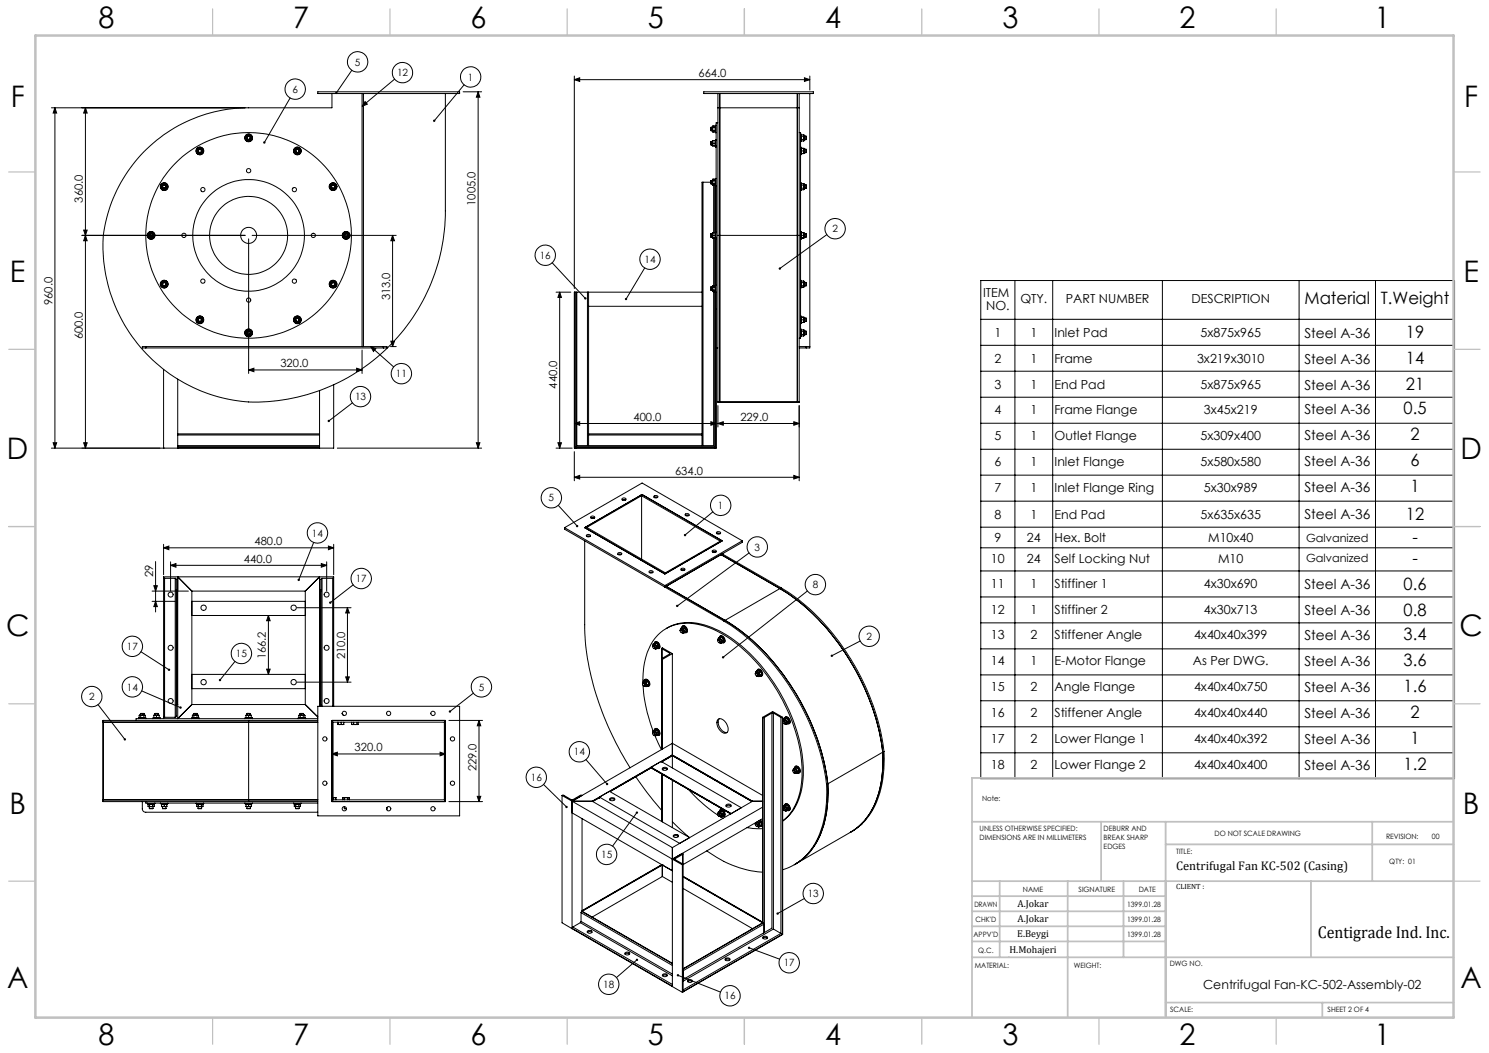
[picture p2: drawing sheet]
<svg xmlns="http://www.w3.org/2000/svg" width="420mm" height="297mm" viewBox="0 0 420 297" stroke-linecap="round" stroke-linejoin="round" font-family="sans-serif">
<defs><g id="words">
<g font-size="8.4">
<text x="27.7" y="7.9">8</text>
<text x="82.7" y="7.9">7</text>
<text x="132.7" y="7.9">6</text>
<text x="182.7" y="7.9">5</text>
<text x="232.7" y="7.9">4</text>
<text x="282.7" y="7.9">3</text>
<text x="332.7" y="7.9">2</text>
<text x="387.7" y="7.9">1</text>
<text x="3" y="30.3">F</text>
<text x="413" y="30.3">F</text>
<text x="2.8" y="79.5">E</text>
<text x="412.8" y="79.5">E</text>
<text x="2" y="129.5">D</text>
<text x="412" y="129.5">D</text>
<text x="1.7" y="179.5">C</text>
<text x="411.7" y="179.5">C</text>
<text x="2.7" y="229.5">B</text>
<text x="412.7" y="229.5">B</text>
<text x="2" y="278.8">A</text>
<text x="412" y="278.8">A</text>
<text x="27.7" y="294.9">8</text>
<text x="82.7" y="294.9">7</text>
<text x="132.7" y="294.9">6</text>
<text x="182.7" y="294.9">5</text>
<text x="232.7" y="294.9">4</text>
<text x="282.7" y="294.9">3</text>
<text x="332.7" y="294.9">2</text>
<text x="387.7" y="294.9">1</text>
</g>
<g font-size="4.8">
<text x="368" y="85.8">Material</text>
<text x="389.5" y="85.8">T.Weight</text>
<text x="396.6" y="95.3">19</text>
<text x="396.6" y="102.7">14</text>
<text x="396.6" y="110">21</text>
<text x="395.9" y="116.9">0.5</text>
<text x="397.9" y="124.2">2</text>
<text x="397.9" y="131.5">6</text>
<text x="397.9" y="138.9">1</text>
<text x="396.6" y="146.6">12</text>
<text x="398.4" y="153.2">-</text>
<text x="398.4" y="158.9">-</text>
<text x="395.9" y="166.3">0.6</text>
<text x="395.9" y="173.6">0.8</text>
<text x="395.9" y="180.5">3.4</text>
<text x="395.9" y="187.8">3.6</text>
<text x="395.9" y="195.2">1.6</text>
<text x="397.9" y="202.5">2</text>
<text x="397.9" y="209.8">1</text>
<text x="395.9" y="217.2">1.2</text>
<text x="371.7" y="264.5">Centigrade Ind. Inc.</text>
</g>
<g font-size="3.9">
<text x="367.9" y="95.2">Steel A-36</text>
<text x="367.9" y="102.5">Steel A-36</text>
<text x="367.9" y="109.9">Steel A-36</text>
<text x="367.9" y="116.8">Steel A-36</text>
<text x="367.9" y="124.1">Steel A-36</text>
<text x="367.9" y="131.4">Steel A-36</text>
<text x="367.9" y="138.7">Steel A-36</text>
<text x="367.9" y="146.5">Steel A-36</text>
<text x="367.9" y="166.2">Steel A-36</text>
<text x="367.9" y="173.5">Steel A-36</text>
<text x="367.9" y="180.4">Steel A-36</text>
<text x="367.9" y="187.7">Steel A-36</text>
<text x="367.9" y="195.1">Steel A-36</text>
<text x="367.9" y="202.4">Steel A-36</text>
<text x="367.9" y="209.7">Steel A-36</text>
<text x="367.9" y="217">Steel A-36</text>
</g>
<g font-size="3.5">
<text x="277.3" y="83.8">ITEM</text>
<text x="278.2" y="87.3">NO.</text>
<text x="287.8" y="85.5">QTY.</text>
<text x="300.6" y="85.5">PART NUMBER</text>
<text x="336.1" y="85.5">DESCRIPTION</text>
<text x="280.5" y="95">1</text>
<text x="290.6" y="95">1</text>
<text x="297.4" y="95">Inlet Pad</text>
<text x="338.6" y="95">5x875x965</text>
<text x="280.5" y="102.3">2</text>
<text x="290.6" y="102.3">1</text>
<text x="297.4" y="102.3">Frame</text>
<text x="337.7" y="102.3">3x219x3010</text>
<text x="280.5" y="109.7">3</text>
<text x="290.6" y="109.7">1</text>
<text x="297.4" y="109.7">End Pad</text>
<text x="338.6" y="109.7">5x875x965</text>
<text x="280.5" y="116.7">4</text>
<text x="290.6" y="116.7">1</text>
<text x="297.4" y="116.7">Frame Flange</text>
<text x="339.6" y="116.7">3x45x219</text>
<text x="280.5" y="124">5</text>
<text x="290.6" y="124">1</text>
<text x="297.4" y="124">Outlet Flange</text>
<text x="338.6" y="124">5x309x400</text>
<text x="280.5" y="131.3">6</text>
<text x="290.6" y="131.3">1</text>
<text x="297.4" y="131.3">Inlet Flange</text>
<text x="338.6" y="131.3">5x580x580</text>
<text x="280.5" y="138.6">7</text>
<text x="290.6" y="138.6">1</text>
<text x="297.4" y="138.6">Inlet Flange Ring</text>
<text x="339.6" y="138.6">5x30x989</text>
<text x="280.5" y="146.3">8</text>
<text x="290.6" y="146.3">1</text>
<text x="297.4" y="146.3">End Pad</text>
<text x="338.6" y="146.3">5x635x635</text>
<text x="280.5" y="152.9">9</text>
<text x="289.7" y="152.9">24</text>
<text x="297.4" y="152.9">Hex. Bolt</text>
<text x="340.8" y="152.9">M10x40</text>
<text x="279.5" y="158.7">10</text>
<text x="289.7" y="158.7">24</text>
<text x="297.4" y="158.7">Self Locking Nut</text>
<text x="343.6" y="158.7">M10</text>
<text x="279.5" y="166">11</text>
<text x="290.6" y="166">1</text>
<text x="297.4" y="166">Stiffiner 1</text>
<text x="339.6" y="166">4x30x690</text>
<text x="279.5" y="173.3">12</text>
<text x="290.6" y="173.3">1</text>
<text x="297.4" y="173.3">Stiffiner 2</text>
<text x="339.6" y="173.3">4x30x713</text>
<text x="279.5" y="180.3">13</text>
<text x="290.6" y="180.3">2</text>
<text x="297.4" y="180.3">Stiffener Angle</text>
<text x="336.8" y="180.3">4x40x40x399</text>
<text x="279.5" y="187.6">14</text>
<text x="290.6" y="187.6">1</text>
<text x="297.4" y="187.6">E-Motor Flange</text>
<text x="336.5" y="187.6">As Per DWG.</text>
<text x="279.5" y="195">15</text>
<text x="290.6" y="195">2</text>
<text x="297.4" y="195">Angle Flange</text>
<text x="336.8" y="195">4x40x40x750</text>
<text x="279.5" y="202.3">16</text>
<text x="290.6" y="202.3">2</text>
<text x="297.4" y="202.3">Stiffener Angle</text>
<text x="336.8" y="202.3">4x40x40x440</text>
<text x="279.5" y="209.6">17</text>
<text x="290.6" y="209.6">2</text>
<text x="297.4" y="209.6">Lower Flange 1</text>
<text x="336.8" y="209.6">4x40x40x392</text>
<text x="279.5" y="216.9">18</text>
<text x="290.6" y="216.9">2</text>
<text x="297.4" y="216.9">Lower Flange 2</text>
<text x="336.8" y="216.9">4x40x40x400</text>
<text x="331.8" y="245.3">Centrifugal Fan KC-502 (Casing)</text>
<text x="339.4" y="278.8">Centrifugal Fan-KC-502-Assembly-02</text>
</g>
<g font-size="3.2">
<text x="197" y="21.7">664.0</text>
<text x="23.4" y="57.2" transform="rotate(-90 23.4 57.2)">360.0</text>
<text x="134.2" y="58.1" transform="rotate(-90 134.2 58.1)">1005.0</text>
<text x="14.8" y="86" transform="rotate(-90 14.8 86)">960.0</text>
<text x="110.1" y="84.8" transform="rotate(-90 110.1 84.8)">313.0</text>
<text x="23.4" y="95.7" transform="rotate(-90 23.4 95.7)">600.0</text>
<text x="79.1" y="103.6">320.0</text>
<text x="157.2" y="109.6" transform="rotate(-90 157.2 109.6)">440.0</text>
<text x="178.7" y="118.7">400.0</text>
<text x="208.9" y="118.7">229.0</text>
<text x="190.4" y="133.9">634.0</text>
<text x="71.8" y="153.8">480.0</text>
<text x="368.4" y="152.9">Galvanized</text>
<text x="68.8" y="158.7">440.0</text>
<text x="368.4" y="158.6">Galvanized</text>
<text x="43.2" y="162.8" transform="rotate(-90 43.2 162.8)">29</text>
<text x="75" y="186" transform="rotate(-90 75 186)">166.2</text>
<text x="97.3" y="186" transform="rotate(-90 97.3 186)">210.0</text>
<text x="100" y="211.9">320.0</text>
<text x="134.4" y="217.6" transform="rotate(-90 134.4 217.6)">229.0</text>
</g>
<g font-size="2.8">
<text x="100.1" y="18.5">5</text>
<text x="112" y="21.5">12</text>
<text x="132" y="22.7">1</text>
<text x="82.5" y="26.2">6</text>
<text x="234.8" y="65.5">2</text>
<text x="152.3" y="73">16</text>
<text x="181.8" y="74.1">14</text>
<text x="111.7" y="106.4">11</text>
<text x="100.1" y="112.9">13</text>
<text x="154.8" y="141.4">5</text>
<text x="202.5" y="143.6">1</text>
<text x="88" y="151.3">14</text>
<text x="212.8" y="155.3">3</text>
<text x="100.3" y="164.2">17</text>
<text x="229.2" y="165.9">8</text>
<text x="35.8" y="183.3">17</text>
<text x="66.5" y="185.3">15</text>
<text x="244.4" y="180.5">2</text>
<text x="25.1" y="197.5">2</text>
<text x="35.8" y="194.8">14</text>
<text x="135" y="194.8">5</text>
<text x="161.9" y="213.1">14</text>
<text x="149.7" y="220.3">16</text>
<text x="169.6" y="242">15</text>
<text x="227.9" y="253">13</text>
<text x="287" y="255.9">A.Jokar</text>
<text x="287" y="260.1">A.Jokar</text>
<text x="284.7" y="268.7">H.Mohajeri</text>
<text x="286.9" y="264.2">E.Beygi</text>
<text x="221.1" y="272.6">17</text>
<text x="170.2" y="278.6">18</text>
<text x="204.4" y="281.9">16</text>
</g>
<g font-size="2.1">
<text x="277" y="225.8">Note:</text>
<text x="276.3" y="234.5">UNLESS OTHERWISE SPECIFIED:</text>
<text x="276.3" y="237">DIMENSIONS ARE IN MILLIMETERS</text>
<text x="311.3" y="234.5">DEBURR AND</text>
<text x="311.3" y="237">BREAK SHARP</text>
<text x="311.3" y="239.5">EDGES</text>
<text x="342.6" y="235.9">DO NOT SCALE DRAWING</text>
<text x="391" y="236.5">REVISION:</text>
<text x="403.9" y="236.5">00</text>
<text x="331.8" y="240.8">TITLE:</text>
<text x="391.9" y="243.6">QTY: 01</text>
<text x="288.5" y="251.7">NAME</text>
<text x="304.2" y="251.7">SIGNATURE</text>
<text x="321.2" y="251.7">DATE</text>
<text x="331.8" y="250.7">CLIENT :</text>
<text x="274.8" y="255.8">DRAWN</text>
<text x="317.9" y="255.8">1399.01.28</text>
<text x="275.1" y="260.1">CHK'D</text>
<text x="317.9" y="260.1">1399.01.28</text>
<text x="274.6" y="264.2">APPV'D</text>
<text x="275.9" y="268.7">Q.C.</text>
<text x="317.9" y="264.2">1399.01.28</text>
<text x="275" y="273">MATERIAL:</text>
<text x="302.9" y="273">WEIGHT:</text>
<text x="330" y="272.5">DWG NO.</text>
<text x="330.1" y="285.6">SCALE:</text>
<text x="374.5" y="285.6">SHEET 2 OF 4</text>
</g>
</g></defs>
<g fill="none" stroke="#000" stroke-width=".28">
<path d="M99.2 19.8l-4.3 6.4M14.5 30.4h54.6M15.5 30.4l.5 1.5h-1zM15.5 30.4v96M24.1 30.4l.5 1.5h-1zM24.1 30.4v96M69.3 38.4h.1M69.3 39.3l.8 .5M69.3 39.3h.1M69.3 38.4v.9M69.4 38.4v.5M69.4 38.9v.4"/>
<path d="M69.4 38.9l.3 .6M69.4 39.3l.3 .2M69.7 38.2h.8M69.7 38.2l-.3 .2M69.7 38.2l-.3 .7M69.7 39.5l.4 .3M69.7 39.5h.8M70.1 38l-.4 .2M70.1 38l.4 .2M70.1 38l-.8 .4M70.1 38h.1M70.1 38l.8 .4"/>
<path d="M70.1 39.8h.1M70.5 39.5l-.4 .3M70.5 38.2l.4 .7M70.5 38.2l.4 .2M70.9 38.9l-.4 .6M70.9 38.9v.4M70.9 39.3l-.4 .2M70.9 38.4v.5M70.9 38.4h.1M70.9 39.3h.1M70.9 38.4v.9M70.9 39.3l-.8 .5"/>
<path d="M81.8 27.6l-7.2 12.6M89.6 25.9h40v.5h-40zM93.6 26.4v4h-23.5a41.1 41.1 0 0 0-41.1 38.5 44.1 44.1 0 0 0 46.7 44.4 54 54 0 0 0 49.9-53.9v-33M102.1 26.4v71.4M102.5 26.4v71.4M103 28.6l.6 .8-1.5 .6zM111.3 22.3l-9.2 7.7M130.6 25.9h5.3M130.9 23.9l-8.4 10.2M134.9 25.9v100.5M134.9 25.9l.5 1.5h-1zM162 22.5l1.5-.6v1.1z"/>
<path d="M162 21.4v60M162 22.5h66.4M198.5 25.9h30.9v.5h-30.9zM200.6 39.9v1M200.6 35.9v1M200.6 39.9h.4M200.6 35.9h.4M200.6 36.9h.4M201 36.4l.1 .4M201 35.7l.1 .2M201 35.7v.7M201 36.4v.6"/>
<path d="M201 37l.1 .2M201.1 35.9l-.1 .5M201.1 36.8l-.1 .2M201.1 35.5l-.1 .2M201.1 39.6l-.1 .4M201.1 35.9h.7M201.1 36.8h.7M201.1 37.2h.7M201.1 35.5h.7M201.1 39.6h.7M201.7 39.6h.1M201.8 35.9v.9"/>
<path d="M201.8 35.9h.1M201.8 36.8v.1M201.8 36.8v.4M201.8 37.2v.1M201.8 35.5v.4M201.8 39.6v.8M201.8 39.6h.1M201.8 36.9v.4M201.8 35.9v1M201.8 35.5h.1M201.8 37.3l.1 .1M201.9 35.3l.1 .1"/>
<path d="M201.9 39.4h.1M201.9 35.3v2.1M201.9 39.4v2M201.9 35.3l-.1 .2M201.9 39.4l-.1 .2M202 37.4h-.1M202.5 34.6h-.5l-.1 91.8M202.5 30.4v36M202.5 26.4v4M202.5 30.4h22.9M203 26.4v87M224.9 26.4v87"/>
<path d="M225.4 37.4h.4v58h-.4M225.4 30.4v36M225.4 26.4v4M225.8 39.9h.2M226 37.8l-.2 .1M226 37.8v2.1M226 37.8v.2M226 39.3v.5M226 38v.4M226 38.4v.9M226 38.4h.1M226 39.3h.1"/>
<path d="M226 38h.1M226 39.8v.1M226.1 38.4v.9M226.1 39.3v.5M226.1 39.8h-.1M226.1 38v.4M226.1 39.3h.6M226.1 38.4h.6M226.1 38h.6M226.1 39.8h.6M226.7 38.4l.1 .5M226.7 39.3l.1 .2"/>
<path d="M226.7 38l.1 .2M226.8 38.9l-.1 .4M226.8 38.2l-.1 .2M226.8 38.2v.7M226.8 38.9v.6M226.8 39.5l-.1 .3M226.8 39.4h.5M226.8 38.4h.5M226.9 21.9l1.5 .6-1.5 .5zM227.3 38.4v1M227.3 38.4l.1 .9M227.4 39.3h.1"/>
<path d="M227.4 39.3l-.1 .1M228.4 21.4v4M228.4 26.4v71.7h-1M45.5 53.1h.1M45.5 52.2v.9M45.5 52.2h.1M45.5 53.1l.8 .4M45.6 53.1l.3 .2M45.6 52.6v.5M45.6 52.6l.3 .7M45.6 52.2v.4M45.9 52l-.3 .2"/>
<path d="M45.9 52l-.3 .6M45.9 53.3l.4 .2M45.9 53.3h.8M45.9 52h.8M46.3 51.8l.4 .2M46.3 51.8l-.4 .2M46.3 51.7l-.8 .5M46.3 51.7v.1M46.3 53.5h.1M46.3 51.7l.8 .5M46.7 53.3l-.4 .2M46.7 52l.4 .6"/>
<path d="M46.7 52l.4 .2M47.1 52.6v.5M47.1 53.1l-.4 .2M47.1 52.6l-.4 .7M47.1 52.2v.4M47.1 53.1h.1M47.1 53.1l-.8 .4M47.1 52.2h.1M47.1 52.2v.9M55.5 42.6h.1M55.5 42.6l.4 .8M55.5 42.6l.2 .4"/>
<path d="M55.7 42.2v.8M55.7 42.2l-.2 .4M55.7 43l.3 .3M55.7 43l.7 .3M55.9 41.8l-.4 .8M55.9 41.8h.9M55.9 43.4h.9M56 41.8h.4M56 41.8l-.3 .4M56 43.3h.4M56 41.8h.1M56 43.3l-.1 .1"/>
<path d="M56.4 41.8l-.7 .4M56.4 43.3h.4M56.4 41.8l.6 .4M56.4 41.8h.4M56.8 41.8l.2 .4M56.8 43.3v.1M56.8 41.8h.1M56.8 41.8l.5 .8M57 43l-.2 .3M57 43l-.6 .3M57 42.2v.8M57 42.2l.3 .4"/>
<path d="M57.3 42.6l-.3 .4M57.3 42.6h.1M57.3 42.6l-.5 .8M83 42.6l.4 .8M83 42.6h.1M83 42.6l.2 .4M83.2 43l.7 .3M83.2 42.2v.8M83.2 43l.2 .3M83.2 42.2l-.2 .4M83.4 41.8l-.2 .4M83.4 41.8h.5"/>
<path d="M83.4 43.3h.5M83.4 41.8h.1M83.4 41.8h.9M83.4 43.3v.1M83.4 41.8l-.4 .8M83.4 43.4h.9M83.9 41.8l.6 .4M83.9 41.8h.4M83.9 41.8l-.7 .4M83.9 43.3h.4M84.3 41.8l.2 .4M84.3 41.8h.1"/>
<path d="M84.3 43.3v.1M84.3 41.8l.5 .8M84.5 42.2v.8M84.5 43l-.6 .3M84.5 43l-.2 .3M84.5 42.2l.2 .4M84.7 42.6l-.2 .4M84.7 42.6h.1M84.8 42.6l-.5 .8M93.2 52.2v.9M93.2 52.2h.1M93.2 53.1h.1"/>
<path d="M93.2 53.1l.7 .4M93.2 53.1l.4 .2M93.2 52.6v.5M93.2 52.6l.4 .7M93.2 52.2v.4M93.6 52h.7M93.6 52l-.4 .2M93.6 52l-.4 .6M93.6 53.3h.7M93.6 53.3l.3 .2M93.9 51.8l-.3 .2M93.9 51.8l.4 .2"/>
<path d="M93.9 51.7v.1M93.9 51.7l.8 .5M93.9 51.7l-.7 .5M93.9 53.5h.1M94.3 52l.4 .6M94.3 52l.4 .2M94.3 53.3l-.4 .2M94.7 52.2v.4M94.7 52.6l-.4 .7M94.7 53.1l-.4 .2M94.7 52.6v.5M94.7 52.2h.1"/>
<path d="M94.7 53.1h.1M94.7 52.2v.9M94.7 53.1l-.8 .4M198.3 51.4h-.3v71M198.3 51.4h2.2M198.3 51.4v74.3M200.6 50.9v1M200.6 50.9h.4M200.6 51.9h.4M200.6 40.9h.4M201 40l.1 .4M201 40.8l.1 .4"/>
<path d="M201 40v.8M201 51.4l.1 .4M201 51.4v.6M201 50.7l.1 .3M201 50.7v.7M201 52l.1 .2M201.1 40.4l-.1 .4M201.1 51l-.1 .4M201.1 51.8l-.1 .2M201.1 50.5l-.1 .2M201.1 40.4h.7M201.1 41.2h.7"/>
<path d="M201.1 51h.7M201.1 51.8h.7M201.1 52.2h.7M201.1 50.5h.7M201.3 52.2v13.4M201.6 52.2v13.4M201.8 41.2h.1M201.8 40.4v.8M201.8 40.4h.1M201.8 51.8v.1M201.8 51v.8M201.8 51.8v.4"/>
<path d="M201.8 52.2v.1M201.8 41.2l.1 .2M201.8 50.5v.4M201.8 51.9v.4M201.8 50.9v1M201.8 50.9v.1M201.8 50.5v.5M201.8 52.3l.1 .1M201.9 52.4h.1M201.9 50.3l.1 .1M201.9 50.3v2.1M201.9 50.3l-.1 .2"/>
<path d="M201.9 52.5v12.8M202 41.4h-.1M225.8 41.6h.2M225.8 43.6h.2M225.8 53.7h.2M226 51.6h-.2M226 41.6v2M226 51.6v2.1M226 41.6l.1 .2M226 51.6v.1M226 41.8v.8M226 42.6v.8"/>
<path d="M226 42.6h.1M226 41.8h.1M226 51.7v.5M226 52.2v.9M226 53.1v.4M226 53.1h.1M226 52.2h.1M226 51.7l.1 .1M226 43.4h.1M226 53.5v.2M226 41.8h.7M226.1 41.8h.1"/>
<path d="M226.1 43.4h.1M226.1 42.6v.7M226.1 43.3l-.1 .1M226.1 41.8v.8M226.1 52.2v.9M226.1 51.8v.4M226.1 53.1v.4M226.1 53.5h-.1M226.1 43.4l-.1 .2M226.1 53.1h.6M226.1 43.3h.6M226.1 42.6h.6"/>
<path d="M226.1 52.2h.6M226.1 53.5h.6M226.1 51.8h.6M226.1 43.3v.1M226.7 42.6l.1 .4M226.7 41.8l.1 .4M226.7 52.2l.1 .4M226.7 53.1l.1 .2M226.7 51.8l.1 .2M226.8 43l-.1 .3M226.8 42.2l-.1 .4M226.8 42.2v.8"/>
<path d="M226.8 52.6l-.1 .5M226.8 52.6v.7M226.8 52l-.1 .2M226.8 52v.6M226.8 53.3l-.1 .2M226.8 53.1h.5M226.8 52.1h.5M226.8 43.1h.5M226.8 42.1h.5M227.3 52.1v1M227.3 42.1v1M23.1 66.4h46"/>
<path d="M23.6 64.9h1l-.5 1.5zM24.1 66.4l.5 1.5h-1zM41.7 66.4l.5 .8M41.7 66.4h.1M41.8 66.4l.2 .4M42 66.8l.6 .3M42 66.8l.2 .3M42 66l-.2 .4M42 66v.8M42.2 65.6l-.5 .8M42.2 65.6h.1M42.2 67.2h.9"/>
<path d="M42.2 65.6h.9M42.2 67.1h.4M42.2 65.6h.4M42.2 65.6l-.2 .4M42.2 67.1v.1M42.6 67.1h.5M42.6 65.6l-.6 .4M42.6 65.6l.7 .4M42.6 65.6h.5M43.1 65.6l.2 .4M43.1 67.1v.1M43.1 65.6h.1"/>
<path d="M43.1 65.6l.4 .8M43.3 66l.2 .4M43.3 66v.8M43.3 66.8l-.7 .3M43.3 66.8l-.2 .3M43.5 66.4l-.2 .4M43.5 66.4h.1M43.5 66.4l-.4 .8M45.5 79.7v.9M45.5 79.7h.1M45.6 79.7v.4M45.9 79.5l-.3 .2"/>
<path d="M45.9 79.5l-.3 .6M45.9 79.5h.8M46.3 79.3l-.4 .2M46.3 79.3l.4 .2M46.3 79.2l-.8 .5M46.3 79.2v.1M46.3 79.2l.8 .5M46.7 79.5l.4 .2M46.7 79.5l.4 .6M47.1 79.7v.4M47.1 79.7v.9M47.1 79.7h.1"/>
<path d="M70.1 67.4v37.9M71.1 66.4h40.7M93.2 79.7h.1M93.2 79.7v.9M93.2 79.7v.4M93.6 79.5l-.4 .6M93.6 79.5l-.4 .2M93.6 79.5h.7M93.9 79.3l.4 .2M93.9 79.3l-.3 .2M93.9 79.2l-.7 .5M93.9 79.2v.1"/>
<path d="M93.9 79.2l.8 .5M94.3 79.5l.4 .2M94.3 79.5l.4 .6M94.7 79.7v.4M94.7 79.7h.1M94.7 79.7v.9M96.7 66.4h.1M96.7 66.4l.5 .8M96.8 66.4l.2 .4M97 66l-.2 .4M97 66v.8M97 66.8l.6 .3"/>
<path d="M97 66.8l.2 .3M97.2 65.6l-.5 .8M97.2 65.6h.1M97.2 65.6h.9M97.2 67.2h.9M97.2 65.6h.4M97.2 65.6l-.2 .4M97.2 67.1h.4M97.2 67.1v.1M97.6 65.6h.5M97.6 65.6l.7 .4M97.6 65.6l-.6 .4"/>
<path d="M97.6 67.1h.5M98.1 65.6l.2 .4M98.1 65.6h.1M98.1 65.6l.4 .8M98.1 67.1v.1M98.3 66l.2 .4M98.3 66v.8M98.3 66.8l-.7 .3M98.3 66.8l-.2 .3M98.5 66.4l-.2 .4M98.5 66.4h.1M98.5 66.4l-.4 .8"/>
<path d="M110.7 66.4v31.4M110.7 66.4l.6 1.5h-1.1zM155.8 74.1l9.3 10.1M181.9 75.6l-5.3 8.7M200.5 66.8h.1M200.5 66.8l.1 .1M200.6 66.9h.1M200.6 65.9v1M200.6 65.9l-.1 .9M200.6 65.9h.4M200.6 66.9h.4M201 66.8l.1 .3"/>
<path d="M201 66l.1 .4M201 66v.8M201.1 66.4l-.1 .4M201.1 65.6l-.1 .4M201.1 66.4h.7M201.1 67.1h.7M201.1 65.6h.7M201.3 67.1v13.4M201.6 67.1v13.4M201.8 67.2h.1M201.8 67.1v.1M201.8 66.4v.7"/>
<path d="M201.8 66.4h.1M201.8 65.6v.8M201.8 67.2l.1 .2M201.8 65.6h.1M201.8 66.4v.8M201.9 65.4h.1M201.9 65.4l-.2 .2M201.9 65.4v2M201.9 67.5v12.8M202 67.4h-.1M202.5 66.4v47M202.5 66.4h22.9"/>
<path d="M225.4 66.4v47M225.8 65.4h.2M225.8 67.4h.2M226 79.1h-.2M226 65.4v2M226 79.1v2.1M226 65.4l.1 .2M226 79.1v.1M226 65.6v.8M226 66.4v.8M226 66.4h.1M226 65.6h.1"/>
<path d="M226 79.2v.5M226 79.7v.9M226 79.7h.1M226 79.2l.1 .1M226 67.2h.1M226.1 65.6h.1M226.1 67.2h.1M226.1 66.4v.7M226.1 67.1l-.1 .1M226.1 65.6v.8M226.1 79.7v.9M226.1 79.3v.4"/>
<path d="M226.1 66.4h.6M226.1 67.1h.6M226.1 65.6h.6M226.1 79.7h.6M226.1 79.3h.6M226.1 67.1l-.1 .3M226.7 66.4l.1 .4M226.7 65.6l.1 .4M226.7 79.7l.1 .4M226.7 79.3l.1 .2M226.8 66.8l-.1 .3M226.8 66l-.1 .4"/>
<path d="M226.8 66v.8M226.8 79.5l-.1 .2M226.8 79.5v.6M226.8 65.9h.5M226.8 66.9h.5M226.8 79.7h.5M227.3 79.7v.9M227.3 65.9v1M233.2 66.2l-13.2 9.5M276.6 79.1h133.7v140.5h-133.7zM286.3 79.1v140.5M296.9 79.1v140.5"/>
<path d="M327.9 79.1v140.5M366.4 79.1v140.5M388 79.1v140.5M41.1 97.8h-1v.3h1M41.1 97.8h67M41.1 98.1h67M41.1 97.8v.3M45.5 80.6l.8 .5M45.6 80.1v.5M45.6 80.1l.3 .7M45.6 80.6l.3 .2M45.6 80.6h-.1"/>
<path d="M45.9 80.8h.8M45.9 80.8l.4 .2M46.3 81v.1M46.7 80.8l-.4 .2M47.1 80.6l-.4 .2M47.1 80.1l-.4 .7M47.1 80.1v.5M47.1 80.6h.1M47.1 80.6l-.8 .5M55.5 90.2l.4 .8M55.5 90.2h.1M55.5 90.2l.2 .4"/>
<path d="M55.7 90.6l.3 .3M55.7 90.6l.7 .3M55.7 89.8v.8M55.7 89.8l-.2 .4M55.9 91h.9M55.9 89.4l-.4 .8M55.9 89.4l.1 .1M55.9 89.4h.9M56 90.9h.4M56 89.5l-.3 .3M56 89.5h.4M56 90.9l-.1 .1"/>
<path d="M56.4 90.9h.4M56.4 89.5h.4M56.4 89.5l.6 .3M56.4 89.5l-.7 .3M56.8 89.5l.2 .3M56.8 90.9v.1M56.8 89.4l.5 .8M56.8 89.4v.1M57 90.6l-.2 .3M57 90.6l-.6 .3M57 89.8v.8M57 89.8l.3 .4"/>
<path d="M57.3 90.2l-.3 .4M57.3 90.2h.1M57.3 90.2l-.5 .8M69.3 94.4l.8 .4M69.3 93.4v1M69.3 93.4h.1M69.4 93.9l.3 .6M69.4 93.9v.4M69.4 94.3l.3 .2M69.4 93.4v.5M69.4 94.3l-.1 .1M69.7 94.5l.4 .3"/>
<path d="M69.7 94.5h.8M69.7 93.2h.8M69.7 93.2l-.3 .7M69.7 93.2l-.3 .2M70.1 93l-.4 .2M70.1 93l.4 .2M70.1 94.8h.1M70.1 93l.8 .4M70.1 93h.1M70.1 93l-.8 .4M70.5 94.5l-.4 .3M70.5 93.2l.4 .7"/>
<path d="M70.5 93.2l.4 .2M70.9 93.9v.4M70.9 94.3l-.4 .2M70.9 93.9l-.4 .6M70.9 93.4v.5M70.9 94.3v.1M70.9 93.4h.1M70.9 94.4l-.8 .4M70.9 93.4v1M83 90.2l.4 .8M83 90.2h.1M83 90.2l.2 .4"/>
<path d="M83.2 90.6l.7 .3M83.2 89.8v.8M83.2 90.6l.2 .3M83.2 89.8l-.2 .4M83.4 89.5l-.2 .3M83.4 89.5h.5M83.4 90.9h.5M83.4 91h.9M83.4 90.9v.1M83.4 89.4h.9M83.4 89.4v.1M83.4 89.4l-.4 .8"/>
<path d="M83.9 90.9h.4M83.9 89.5l.6 .3M83.9 89.5h.4M83.9 89.5l-.7 .3M84.3 89.5l.2 .3M84.3 90.9v.1M84.3 89.4v.1M84.3 89.4l.5 .8M84.5 90.6l-.2 .3M84.5 90.6l-.6 .3M84.5 89.8l.2 .4M84.5 89.8v.8"/>
<path d="M84.7 90.2l-.2 .4M84.7 90.2h.1M84.8 90.2l-.5 .8M93.2 80.6l.7 .5M93.2 80.1l.4 .7M93.2 80.6l.4 .2M93.2 80.1v.5M93.2 80.6h.1M93.6 80.8h.7M93.6 80.8l.3 .2M93.9 81v.1M94.3 80.8l-.4 .2"/>
<path d="M94.7 80.6l-.4 .2M94.7 80.1l-.4 .7M94.7 80.1v.5M94.7 80.6h.1M94.7 80.6l-.8 .5M102.1 98.7v6.6M104.6 97.8l1.4 .6-.7 .7zM104.6 97.8l6.5 5.7M108.1 97.8h1v.3h-1M108.1 97.8v.3M110.1 97.8h1.7M110.2 96.2h1.1l-.6 1.6z"/>
<path d="M156.8 82.4h4.2M157.9 82.4v44M157.9 82.4l.5 1.5h-1zM162.1 82.4h.3M162.1 82.4v44M162.4 82.4h.3M162.4 82.4v43.6M162.7 82.4h3M165.7 82.4h.3M165.7 82.4v43.3M166 82.4h32M166 82.4v40"/>
<path d="M166 86.4h32M200.6 80.9v1M200.6 80.9h.4M200.6 81.9h.4M201 80.7l.1 .3M201 80.7v.7M201 81.4l.1 .4M201 81.4v.7M201 82.1l.1 .2M201.1 81l-.1 .4M201.1 81.8l-.1 .3M201.1 80.5l-.1 .2"/>
<path d="M201.1 81.8h.7M201.1 82.3h.7M201.1 81h.7M201.1 80.5h.7M201.3 82.3v43.4h-38.6v-43.3M201.6 82.3v43.7M201.8 81.8h.1M201.8 81v.8M201.8 82.3h.1M201.8 81.8v.5M201.8 80.5v.5M201.8 80.9v.9"/>
<path d="M201.8 80.5v.4M201.8 80.9v.1M201.8 80.5h.1M201.8 82.3l.1 .1M201.9 80.4h.1M201.9 80.4v2M201.9 80.4l-.1 .1M201.9 82.5v43.9M202 82.4h-.1M202 98.1h.5M225.4 97.8h2M225.4 98.1h2"/>
<path d="M225.8 81.2h.2M225.8 89.2h.2M225.8 91.2l.2 .1M225.8 94.9h.2M226 92.8l-.2 .1M226 89.2v2.1M226 92.8v2.1M226 89.2l.1 .2M226 92.8v.2M226 80.6v.5M226 89.4v.8M226 90.2v.8"/>
<path d="M226 90.2h.1M226 89.4l.1 .1M226 93v.4M226 93.4v1M226 94.4v.4M226 93.4h.1M226 93h.1M226 89.4h.1M226 91h.1M226 81.1v.1M226 94.8v.1M226.1 89.4v.1"/>
<path d="M226.1 80.6h-.1M226.1 80.6v.4M226.1 81l-.1 .1M226.1 89.4h.1M226.1 91h.1M226.1 89.5v.7M226.1 90.2v.7M226.1 90.9l-.1 .1M226.1 93.4v.9M226.1 94.3l-.1 .1M226.1 94.3v.5M226.1 94.8h-.1"/>
<path d="M226.1 93v.4M226.1 81h.1M226.1 91l-.1 .3M226.1 80.6h.6M226.1 81h.6M226.1 90.2h.6M226.1 89.5h.6M226.1 90.9h.6M226.1 94.3h.6M226.1 93.4h.6M226.1 93h.6M226.1 94.8h.6"/>
<path d="M226.1 90.9v.1M226.7 80.6l.1 .2M226.7 89.5l.1 .3M226.7 90.2l.1 .4M226.7 93.4l.1 .5M226.7 94.3l.1 .2M226.7 93l.1 .2M226.8 80.1l-.1 .5M226.8 80.8l-.1 .2M226.8 80.1v.7M226.8 89.8l-.1 .4M226.8 89.8v.8"/>
<path d="M226.8 90.6l-.1 .3M226.8 93.9l-.1 .4M226.8 93.9v.6M226.8 93.2l-.1 .2M226.8 93.2v.7M226.8 94.5l-.1 .3M226.8 94.4h.5M226.8 93.4h.5M226.8 90.7h.5M226.8 89.7h.5M226.8 80.6h.5M227.3 93.4v1"/>
<path d="M227.3 89.7v1M227.4 97.8h1M227.4 97.8v.3M276.6 97.4h133.7M276.6 90.1h133.7M46.1 104.2v22.2M50.1 106.9v19.5M70.1 104.3l1.5-.4v.9zM70.1 104.3h32M90.1 110.1v16.3M94.1 108.5v17.9h-79.6M99.4 113.6l-6.7 5.1"/>
<path d="M100.6 103.9l1.5 .4-1.5 .5zM162 119.4l1.5-.4v.9zM162 119.4h40M200.5 119l1.5 .4-1.5 .5zM202.5 119.4l1.5-.4v.9zM202.5 114.4v6M202.5 119.4h22.9M202.5 113.4h.1M202.5 113.4h22.9M203 113.4h.1M223.9 119l1.5 .4-1.5 .5zM224.9 113.4h.1"/>
<path d="M225.4 114.4v21.2M225.4 113.4h.1M276.6 104.7h133.7M276.6 112h133.7M276.6 119.4h133.7M15 124.9h1l-.5 1.5zM23.6 124.9h1l-.5 1.5zM50.1 126.3h40M50.1 126h40M50.1 125.7h40M50.1 122.7h40M50.1 122.4h40"/>
<path d="M95.1 126.4h40.8M134.4 124.9h1l-.5 1.5zM156.8 126.4h4.6M157.4 124.9h1l-.5 1.5zM162 134.6l1.5-.5v1zM162 127.4v8.2M162 134.6h63.4M162.1 126.4h.3M162.4 126v.3M162.4 126.4h39.2M162.4 126.3v.1M162.4 126.3h39.2"/>
<path d="M162.4 126h39.2M166 122.4v.3M166 122.7h32M166 122.4h32M166 122.7v3M180.7 139.7l-15.4 8.9M180.7 139.7l.3 .1M180.7 139.7l22.7 13M181 139.8l-15.5 9-.2-.2M181 139.8v17.9M181.1 139.5l22.6 13M181.1 139.5l-16.2 9.3"/>
<path d="M181.1 139.5l-.4 .2M184.5 139.9l.5-.1a.41 .41 0 0 1 .6 .3 .41 .41 0 0 1-.7 .3 .36 .36 0 0 1-.4-.1 .36 .36 0 0 1 0-.4zM198 122.4v.3M198 122.7v3M201.6 126v.3M201.6 126.4h.3M201.6 126.3v.1M223.9 134.1l1.5 .5-1.5 .5zM276.6 126.7h133.7M276.6 134h133.7M43.9 158.4v14.2M46.1 154.5l1.5-.5v1z"/>
<path d="M46.1 154.5h48M46.1 153.5v8.6M48.1 159.5l1.5-.5v1zM48.1 158.5v8.2M48.1 159.5h44M88.5 153l-4.2 10.5M90.6 159l1.5 .5-1.5 .5zM92.1 158.5v8.2M92.6 154l1.5 .5-1.5 .5zM94.1 153.5v8.6M157.4 142.5l5.4 5.9M159.2 148.8v.5l28.3 16.3"/>
<path d="M159.2 148.8l28.3 16.4M159.2 148.8l21.9-12.6 28.3 16.3M164.9 152.5v23.7a78.7 78.7 0 0 0 12.8 40.4M164.9 148.8l22.6 13.1M165.3 148.6l-.4 .2M165.3 148.6l22.6 13.1M165.5 150.9l.4-.2a.4 .4 0 0 1 .5 .1 .4 .4 0 0 1 0 .5l-.3 .1a.42 .42 0 0 1-.5 0 .42 .42 0 0 1-.1-.5zM165.5 151.3l.2-.1 .7 .1M166.6 145.8l.5-.2a.4 .4 0 0 1 .5 0 .4 .4 0 0 1 0 .6h-.3a.47 .47 0 0 1-.7-.4zM166.7 146.1l.2-.1 .7 .1M174.3 156.4l.4-.2 .6 .2M174.3 156l.4-.1a.44 .44 0 0 1 .6 0 .44 .44 0 0 1 0 .6 .44 .44 0 0 1-.6 0 .33 .33 0 0 1-.4-.1 .33 .33 0 0 1 0-.4z"/>
<path d="M175.5 140.6l.6-.2a.43 .43 0 0 1 .5 .6 .43 .43 0 0 1-.7 .1l-.4-.1zM175.5 141l.4-.1 .6 .1M184.5 140.3l.5-.1 .5 .1M193.3 145l.4-.1a.45 .45 0 0 1 .6 0 .45 .45 0 0 1 0 .7 .45 .45 0 0 1-.7-.1l-.3-.1zM193.4 145.4l.3-.1 .6 .1M200.9 155.3l.5-.2a.38 .38 0 0 1 .5 .1 .38 .38 0 0 1 0 .5l-.5 .2a.39 .39 0 0 1-.4-.2 .39 .39 0 0 1-.1-.4zM201 155.7l.4-.2 .6 .2M201.1 144.4l-7.9 6.5M202.1 150.1l.5-.1a.42 .42 0 0 1 .7 .3 .42 .42 0 0 1-.7 .4 .39 .39 0 0 1-.4-.2 .39 .39 0 0 1-.1-.4zM202.2 150.5l.3-.1 .7 .1M203.4 156.4h.1M203.4 152.7l-.2-.1-15.5 9 .2 .1"/>
<path d="M203.4 152.7l-15.5 9M203.4 156.4l16.6 9.6M203.7 156.2h.1M203.7 152.5l-16.2 9.4M203.7 156.2l-.3 .2M203.7 156.2l16.6 9.6M203.7 152.5l-.3 .2M209.4 152.5l-21.9 12.7M209.4 152.5v.5l-21.9 12.6M211.3 156l-20.3 14.9M276.6 141.4h133.7M276.6 148.7h133.7"/>
<path d="M276.6 154.5h133.7M42.9 169.6h6.6M42.9 166.7h10.2M43.4 165.2h1l-.5 1.5zM43.9 169.6l.5 1.5h-1zM46.4 163.1h-.3v39.2h.3M46.4 163.1l-.3-.4h48l-.3 .4M46.4 163.1v39.2M46.4 163.1h3M49.4 163.1l.3 .3v38.6l-.3 .3M49.4 163.1v39.2M49.7 166.7h.3"/>
<path d="M49.7 166.4l.3 .3M50 166.7v32M54.1 169.6h32M54.1 166.7h32M54.1 166.7l-4-4v40l4-4M54.1 166.7v32M54.1 173.6h32M75.7 173.6v16.6M75.7 173.6l.5 1.5h-1zM83.8 171.4h15.2M86.1 166.7l4-4v36.5M86.1 166.7v32"/>
<path d="M90.1 166.7h.1M90.2 166.7h.3M90.2 166.7v32M90.5 166.4l-.3 .3M90.8 163.1l-.3 .2v35.9M90.8 163.1h3M90.8 163.1v36.1M93.8 163.1h.3v36.1M93.8 163.1v36.1M98 171.4l.5 1.5h-1zM98 171.4v21M99.6 165l-6.5 5"/>
<path d="M183.2 161.1l.5-.2a.4 .4 0 0 1 .6 .4 .4 .4 0 0 1-.6 .3 .39 .39 0 0 1-.5-.1 .39 .39 0 0 1 0-.4zM183.2 161.5l.4-.1 .5 .1M187.5 165.6h.1M187.5 165.2v.4M187.5 165.6l16.7 9.6M187.9 165.4h.1M187.9 165.4l16.6 9.6M187.9 165.4l-.4 .2M187.9 161.7l-.4 .2M187.9 177.3a14.2 14.2 0 0 1 13.8 .1 43.8 43.8 0 0 1 18.9 19 42.6 42.6 0 0 1 5.8 24 15 15 0 0 1-5.6 11.2M191.8 177.9a.29 .29 0 0 1 .3-.4 .29 .29 0 0 1 .3 .3 .33 .33 0 0 1 .2 .5 .33 .33 0 0 1-.5 .1M191.9 177.7h.2a.38 .38 0 0 1 .4 .4 .38 .38 0 0 1-.5 .3 .38 .38 0 0 1-.2-.6z"/>
<path d="M191.9 177.6l.5-.2 .3 .3 .1 .4-.3 .4M192 177.3l-.1 .2M192.1 160.4l.5-.1a.4 .4 0 0 1 .6 .3 .4 .4 0 0 1-.6 .3 .36 .36 0 0 1-.5-.1 .36 .36 0 0 1 0-.4zM192.1 160.8l.5-.1 .5 .1M192.3 177l.2 .2M192.3 177l-.3 .3M192.3 176.9a.65 .65 0 0 1 .7-.5 .65 .65 0 0 1 .6 .6l.3 .8a.51 .51 0 0 1-.1 .6 .51 .51 0 0 1-.6 0 .59 .59 0 0 0 .7-.3 .59 .59 0 0 0-.2-.7l-.2-.3a.58 .58 0 0 0-.5-.5 .58 .58 0 0 0-.6 .3M192.5 177.2l.4 .2M192.5 177.2l.4 .6M192.5 177.2l-.5 .1M192.5 178.5l.4 .1M192.7 176.7l.6 .4"/>
<path d="M192.7 176.7l-.4 .3M192.7 176.7l.7 .4M192.7 176.7h.1M192.7 176.7v.1M192.9 177.4v.4M192.9 177.8l.3 .3M192.9 177.8v.6M192.9 178.4l-.4 .1M192.9 178.4v.2M193.2 178.1l-.3 .3M193.3 177.1l.3 .8M193.3 178.3h.1"/>
<path d="M193.3 177.1l-.4 .3M193.3 178.3l-.4 .3M193.4 177.1l.3 .8M193.4 177.1h-.1M193.6 177.9l-.3 .4M193.6 177.9l-.4 .2M193.7 177.9l-.3 .4M193.7 177.9h-.1M202.6 180h.2M202.6 180v.4M202.8 180l-.2 .4M202.8 180l.5 .3"/>
<path d="M203 179.8a.62 .62 0 0 1 .5-.5 .62 .62 0 0 1 .7 .4l.3 .7a.56 .56 0 0 1 0 .7 .56 .56 0 0 1-.7 .2M203 179.8a.64 .64 0 0 1 .7-.4 .64 .64 0 0 1 .5 .6l.1 .2a.58 .58 0 0 1 .2 .7 .58 .58 0 0 1-.7 .3M203.1 179.7h.1M203.1 179.7l-.5 .3M203.2 179.9l.1 .4M203.2 179.9l-.4 .1M203.6 179.7l.6 .6M203.6 179.7h-.5M203.6 179.7l-.4 .2M203.7 179.6l-.6 .1M203.7 179.6l.5 .7M203.7 179.6l-.1 .1"/>
<path d="M204.2 175.2a63.8 63.8 0 0 1 25 30.8l1.6 4.4 1.2 4.4 1.2 6.5M204.5 175a62.7 62.7 0 0 1 24.1 28.6 60.4 60.4 0 0 1 4.9 17.5M204.5 175l-.3 .2M220 166a63.5 63.5 0 0 1 24.6 29.8l1.7 4.4 1 3.3 .8 3.3 .9 5.4M220 166l-15.5 9M220.3 165.8a63.8 63.8 0 0 1 25.1 30.8l1.6 4.5 1.2 4.4 1.1 6.4M220.3 165.8l-.3 .2M227.8 166.7l-23.8 18.7M276.6 161h133.7M276.6 168.4h133.7M276.6 175.7h133.7M27.7 198.8l7.5 9.7"/>
<path d="M39.8 183.8l7.9 5.1M40 194.9l10.9 4.7M49.7 198.7h.3M50 198.7l-.3 .3M50 198.7h.1M54.1 194.2h32M54.1 190.2h32M54.1 198.7h32M66.3 186.5l-4.2 5.3M75.2 188.7h1l-.5 1.5zM83.8 192.4h15.2M86.1 198.7l3.5 3.5"/>
<path d="M89.6 199.2h40v30.9h-40zM90.1 198.7h.1M90.2 198.7h.3M90.2 198.7l.3 .3M97.5 190.9h1l-.5 1.5zM133.5 195.5l-6.6 5.2M181.2 193a.3 .3 0 0 1 .3-.4 .3 .3 0 0 1 .3 .3 .31 .31 0 0 1 .2 .4 .31 .31 0 0 1-.4 .2h-.1M181.3 192.8l.3 .1a.29 .29 0 0 1 .3 .3 .29 .29 0 0 1-.4 .3zM181.3 192.7l.5-.2 .3 .3 .1 .4-.4 .3M181.4 192.5a18 18 0 0 1 4.7-13.9 12.7 12.7 0 0 1 13.1-1.9 38.7 38.7 0 0 1 18.3 15.5 45.9 45.9 0 0 1 8.7 27.6 15.7 15.7 0 0 1-5.4 11.7M181.4 192.4v.2zM181.4 193.4l.7 5.7 2.1 7.1"/>
<path d="M181.6 192.1l.3 .2M181.6 192.1l-.2 .3M181.9 193.5h.1M181.9 191.7a1.12 1.12 0 0 1 1.2 .5 1.12 1.12 0 0 1-.2 1.4l-.3-.1a.61 .61 0 0 0 .7-.4 .61 .61 0 0 0-.3-.7v-.2a.65 .65 0 0 0-.6-.5 .65 .65 0 0 0-.6 .3zM181.9 192.3l.3 .1M181.9 192.3l-.5 .1M181.9 192.3l.5 .6M181.9 193.5l.3 .2M182.1 191.8l.6 .4M182.1 191.8l-.5 .3M182.1 191.8l.7 .4M182.1 191.8h.1"/>
<path d="M182.1 191.8l-.1 .1M182.2 192.4l.2 .5M182.4 192.9v.6M182.4 193.5h-.5M182.4 192.9l.2 .3M182.4 193.5l-.2 .2M182.6 193.2l-.2 .3M182.7 192.2l.3 .8M182.7 193.4h.1M182.7 192.2l-.5 .2M182.7 193.4l-.5 .3M182.8 192.2l.3 .8"/>
<path d="M182.8 192.2h-.1M183 193l-.3 .4M183 193h.1M183 193l-.4 .2M183.1 193l-.3 .4M184.1 182.3v-.1a.41 .41 0 0 1 .6 .1 .41 .41 0 0 1-.3 .6M184.1 182.2l.4 .2a.25 .25 0 0 1 .2 .4 .25 .25 0 0 1-.4 0zM184.2 182l.4-.1 .4 .4v.4l-.3 .2M184.3 181.6h.2M184.3 181.6l-.1 .4M184.5 181.6l.5 .4M184.5 181.6l-.3 .4"/>
<path d="M184.6 181.4a.65 .65 0 0 1 .6-.5 .65 .65 0 0 1 .6 .6l.4 .9a.49 .49 0 0 1-.3 .5 .49 .49 0 0 1-.5 0 .64 .64 0 0 0 .7-.4 .64 .64 0 0 0-.2-.8l-.3-.3a.53 .53 0 0 0-.5-.4 .53 .53 0 0 0-.5 .4M184.7 182.9l.3 .1M184.7 181.3v.1M184.7 181.4l-.4 .2M184.8 181.6l.2 .4M184.8 181.6h-.3M185 182l.3 .2M185 182l.2 .6M185.2 181.3l.6 .7M185.2 182.6l-.2 .4M185.2 182.6l.1 .3M185.2 181.3l-.5 .1"/>
<path d="M185.2 181.3l-.4 .3M185.3 181.3l.5 .7M185.3 181.3h-.6M185.3 181.3h-.1M185.3 182.2l-.1 .4M185.3 182.9l-.3 .1M185.7 182.7h.1M185.8 182v.7M185.8 182h.1M185.8 182.7h.1M185.8 182l-.5 .2M185.8 182.7l-.5 .2"/>
<path d="M186.7 182.9v28.5M186.8 185.7v.2M186.8 183v-.3l2.9 1.7M186.8 183l2.1 1.2M186.8 185.9v.1M186.8 183v2.7M186.8 185.9v25.4M186.8 186v25.3M188.9 184.2v.3M188.9 184.5l-2.1 1.2M189.7 184.4v28.6M189.7 184.4l-2.9 1.6"/>
<path d="M202.4 180.7a.32 .32 0 0 1 .4-.3 .32 .32 0 0 1 .3 .4v.1a.26 .26 0 0 1 0 .3 .26 .26 0 0 1-.4 0M202.5 180.5l.4 .2a.28 .28 0 0 1 .2 .3 .28 .28 0 0 1-.4 .2zM202.5 180.4l.5-.2 .4 .4v.4l-.3 .3M202.6 180.4h.1M203.1 181.3l.2 .1M203.3 180.3l.4 .3M203.3 180.3l.3 .7M203.6 181l-.3 .4M203.6 181l.1 .3M203.7 180.6l-.1 .4M203.7 181.3l-.4 .1M204.2 180.3v.7"/>
<path d="M204.2 181h.1M204.2 180.3l-.5 .3M204.2 181l-.5 .3M204.2 180.3h.1M204.2 181l-.1 .1M213 190.1a.29 .29 0 0 1 .3-.3 .29 .29 0 0 1 .3 .2l.1 .1a.3 .3 0 0 1 .1 .5 .3 .3 0 0 1-.4 0M213.1 190l.4 .1a.31 .31 0 0 1 .2 .3 .31 .31 0 0 1-.3 .3l-.3-.3zM213.1 189.8l.5-.2 .4 .4v.5l-.3 .2M213.3 189.5l-.1 .3M213.5 189.3l.2 .2M213.5 189.3l-.2 .2M213.7 189.5h-.4"/>
<path d="M213.7 189.5l.5 .5M213.7 189.5l.4 .1M213.7 190.7l.4 .1M213.9 189l.6 .3M213.9 189l-.4 .3M214 188.9l.6 .4M214 188.9l-.1 .1M214.1 189.6l.1 .4M214.2 190l.2 .4M214.2 190v.7M214.2 190.7h-.5M214.2 190.7l-.1 .1"/>
<path d="M214.4 190.6a.67 .67 0 0 0 .8-.3 .67 .67 0 0 0-.3-.9l-.2-.3a.59 .59 0 0 0-.6-.4 .59 .59 0 0 0-.5 .5 .64 .64 0 0 1 .7-.4 .64 .64 0 0 1 .5 .6l.1 .4a.53 .53 0 0 1 .1 .6 .53 .53 0 0 1-.6 .2M214.4 190.4l-.2 .3M214.5 189.3l.3 .8M214.5 190.6h.1M214.5 189.3l-.4 .3M214.5 190.6l-.4 .2M214.6 189.3l.3 .8M214.6 189.3h-.1M214.8 190.1h.1M214.8 190.1l-.3 .5M214.8 190.1l-.4 .3M214.9 190.1l-.3 .5"/>
<path d="M242.6 180.8l-8 4.2M276.6 183h133.7M276.6 190.4h133.7M276.6 197.7h133.7M29 203.7h60.6M29.1 203.2h41M29.1 203.2v22.9M39.1 202.6v.1M39.1 202.6h2.1M39.2 202.5h.5M39.2 202.5l-.1 .1M39.3 202.5h-.1"/>
<path d="M39.3 202.5h.4M39.3 201.8v.7M39.5 201.7l.2 .1M39.5 201.7h.6M39.5 201.7l-.2 .1M39.6 201.3h1M39.6 201.3v.4M39.7 202.5h.9M39.7 202.5h.1M39.7 201.8v.7M40.1 201.7l-.4 .1M40.1 201.7l.5 .1"/>
<path d="M40.1 201.7h.7M40.6 202.5h.4M40.6 202.5h.1M40.6 201.8v.7M40.6 201.3v.4M40.8 201.7l-.2 .1M40.8 201.7l.2 .1M41 202.5h.1M41 201.8v.7M41 202.5l.2 .1M41.2 202.6l-.1 .1M43.1 202.6v.1"/>
<path d="M43.1 202.6h2.1M43.4 202.5h.1M43.4 202.5h.7M43.4 202.5l-.3 .1M43.4 201.8v.7M43.6 201.3h1.1M43.6 201.3v.4M43.8 201.7l.3 .1M43.8 201.7h.7M43.8 201.7l-.4 .1M44.1 202.5h.8M44.1 202.5h.1"/>
<path d="M44.1 201.8v.7M44.5 201.7l-.4 .1M44.5 201.7l.4 .1M44.7 201.3v.4M44.9 202.4h.1M44.9 202.5h.1M44.9 201.8v.7M44.9 202.5l.3 .1M45.2 202.6v.1M46.4 202.3l-.3 .4M46.4 202.3h3M54.1 202.6v.1"/>
<path d="M54.1 202.6h2.1M54.2 202.5h.5M54.2 202.5l-.1 .1M54.3 202.5h-.1M54.3 202.5h.4M54.3 201.8v.7M54.5 201.7l.2 .1M54.5 201.7h.6M54.5 201.7l-.2 .1M54.6 201.3h1M54.6 201.3v.4M54.7 202.5h.9"/>
<path d="M54.7 202.5h.1M54.7 201.8v.7M55.1 201.7l-.4 .1M55.1 201.7l.5 .1M55.1 201.7h.7M55.6 202.5h.1M55.6 202.5h.4M55.6 201.8v.7M55.6 202.5h.5M55.6 201.3v.4M55.8 201.7l-.2 .1M55.8 201.7l.2 .1"/>
<path d="M56 202.5h.1M56 201.8v.7M56.1 202.5l.1 .1M56.2 202.6l-.1 .1M69.1 202.6v.1M69.1 202.6h2.1M69.3 202.5h.8M69.3 202.5h.1M69.4 202.4l-.3 .2M69.4 202.5h-.1M69.4 202.5h.7M69.4 201.8v.7"/>
<path d="M69.6 201.3h.1M69.6 201.3h1M69.6 201.3v.4M69.7 201.2h.1M69.7 201.2l.9 .1M69.7 201.2l-.1 .1M69.7 201.7l-.3 .1M69.7 201.7l.4 .1M69.7 201.7h.8M70.1 202.5h.8M70.1 202.5h.1M70.1 201.8v.7"/>
<path d="M70.1 203.2v22.9M70.1 203.2h19.5M70.5 201.7l-.4 .1M70.5 201.7l.4 .1M70.6 201.3v.4M70.9 202.4l.3 .2M70.9 202.5h.1M70.9 201.8v.7M71.2 202.6v.1M84.1 202.6v.1M84.1 202.6h2.1M84.2 202.5h.5"/>
<path d="M84.2 202.5l-.1 .1M84.3 202.5h.4M84.3 202.5h-.1M84.3 201.8v.7M84.5 201.7l.2 .1M84.5 201.7h.6M84.5 201.7l-.2 .1M84.6 201.3h1M84.6 201.3v.4M84.7 202.5h.9M84.7 202.5h.1M84.7 202.5h.8"/>
<path d="M84.7 201.8v.7M85.1 201.7l-.4 .1M85.1 201.7l.4 .1M85.1 201.7h.7M85.5 202.5h.1M85.5 202.5h.5M85.5 201.8v.7M85.6 202.5h.4M85.6 201.3v.4M85.8 201.7l-.3 .1M85.8 201.7l.2 .1M86 202.5h.1"/>
<path d="M86 201.8v.7M86 202.5l.2 .1M86.2 202.6l-.1 .1M89.6 202.7h-51.2v.5M93.6 212.7l1.5-.5v1zM93.6 212.7h32M93.6 203.2h32v22.9h-32zM93.6 203.7h32M93.9 203.7v21.9M95.3 203.7v.7M95.3 204.4h.5M95.4 204.3l.4 .1"/>
<path d="M95.4 204.3l-.1 .1M95.4 203.7v.6M95.8 204.4h.8M96.2 204.3l.4 .1M96.2 204.3l-.4 .1M96.2 203.7v.6M96.5 201.3h.1M96.5 201.2l.1 .1M96.6 201.3v.2M96.8 201.7h.1M96.9 201.7v.1M97 204.3l-.4 .1"/>
<path d="M97 203.7v.6M99.2 204.3l.3 .1M99.2 203.7v.6M99.2 204.3h.1M99.3 204.3l.2 .1M99.5 204.4h.7M99.8 204.3l-.3 .1M99.8 204.3l.4 .1M99.8 203.7v.6M100.2 204.4h.7M100.7 204.3l-.5 .1M100.7 204.3l.2 .1"/>
<path d="M100.7 203.7v.6M101 204.3l-.1 .1M101 203.7v.6l-.1 .1M124.1 212.2l1.5 .5-1.5 .5zM125.3 203.7v21.9M126.6 203.2h9.5M135.1 203.2v22.9M135.1 203.2l.5 1.5h-1zM165.3 214.2l5.9 7M179.4 219.1l3.2 4.6 4.1 4.9M183.7 216.5v.1M183.7 216.5l22.5 13"/>
<path d="M183.7 216.5l-11.7 6.7M183.7 216.6l-11.7 6.7M183.7 216.6l22.4 12.9M184.1 206.7l.4 .1a.28 .28 0 0 1 .2 .4 .28 .28 0 0 1-.4 .2zM184.2 206.5l.4-.1 .4 .4 .1 .3-.4 .3M184.2 206.5h.1M184.2 206.5l.4 .3a.32 .32 0 0 1 .2 .4 .32 .32 0 0 1-.4 .2M184.2 206.5l-.1 .4M184.3 206.1h.2M184.3 206.1l-.1 .4M184.5 206.1l-.3 .4M184.5 206.1l.5 .3"/>
<path d="M184.6 205.9a.8 .8 0 0 1 .9-.3 .8 .8 0 0 1 .6 .8 .62 .62 0 0 1 0 .7 .62 .62 0 0 1-.7 .3 .62 .62 0 0 0 .7-.4 .62 .62 0 0 0-.2-.7l-.2-.4a.57 .57 0 0 0-.5-.4 .57 .57 0 0 0-.6 .4M184.7 207.4l.3 .1M184.7 205.8h.1M184.7 207.5l1.9 4M184.7 205.8l-.4 .3M184.8 206.1l.2 .3M184.8 206.1h-.3M185 206.4l.2 .7M185 206.4l.3 .3M185.2 207.1l.1 .3M185.2 207.1l-.2 .4M185.2 205.8l.6 .7"/>
<path d="M185.2 205.8h-.5M185.2 205.8l-.4 .3M185.3 205.7l.5 .7M185.3 205.7l-.6 .1M185.3 205.7l-.1 .1M185.3 206.7l-.1 .4M185.3 207.4l-.3 .1M185.8 206.5v.7M185.8 207.2h.1M185.8 206.5l-.5 .2M185.8 207.2l-.5 .2M185.8 206.4v.8"/>
<path d="M185.8 206.4v.1M185.8 207.2h-.1M186.5 214.8l22.6 13-2.8 1.7-22.6-13M186.7 214.8v.1M186.7 218.3v13.4M186.8 214.8v.1M186.8 218.4v13.4M186.8 217l.7-.3 .7 .3M186.8 214.7v.3M186.9 216.6l.8-.2a.46 .46 0 0 1 .6 .5 .46 .46 0 0 1-.7 .4 .51 .51 0 0 1-.6-.1 .51 .51 0 0 1-.1-.6zM189.7 213v.1M189.7 213.1h.1"/>
<path d="M189.7 213.1l22.4 13M189.7 213.1l-3 1.8M189.7 213.1v3.5M189.7 213l22.5 13M189.7 213l-3.2 1.8M202.5 202.9a1.82 1.82 0 0 1 2.5 1.3l.2 .5a1.33 1.33 0 0 1-.7 2.1 2.94 2.94 0 0 1-2-3.9zM202.8 202.7a2.82 2.82 0 0 0 2.3 3.9M215.1 202.3h.1M215.1 202.3l2.8-1.6 2.9 1.6M215.1 202.3v58M215.2 202.3h.4M215.2 202.3v58"/>
<path d="M215.6 202.3v60.7M217.7 201.1h.5M217.7 201.1v60.7l-2.3 1.3M217.7 201.1l-2.1 1.2M218.2 201.1l2.1 1.2M218.2 201.1v60.9M220.3 202.3h.4M220.3 202.3v61M220.7 202.3v61.3M220.8 202.3l-.1 61.3M220.8 202.3h-.1M220.8 203.5a.41 .41 0 0 1 .6-.1 .41 .41 0 0 1 .1 .5l-.1 .2h-.3"/>
<path d="M220.8 203.4l.5 .2a.27 .27 0 0 1 .1 .4 .27 .27 0 0 1-.5-.1zM220.9 203.2l.5-.1 .4 .3v.5l-.4 .2M221 202.8h.2M221 202.8l-.1 .4M221.2 202.8l-.3 .4M221.2 202.8l.5 .4M221.4 204.1l.3 .1M221.4 202.6l-.4 .2M221.5 202.5l-.1 .1M221.5 202.5v.1M221.5 202.2a1.15 1.15 0 0 1 1.2 .6 1.15 1.15 0 0 1-.2 1.3h-.3a.54 .54 0 0 0 .6-.3 .54 .54 0 0 0-.1-.6l-.3-.5a.57 .57 0 0 0-.5-.5 .57 .57 0 0 0-.6 .4zM221.5 202.8l.2 .4"/>
<path d="M221.5 202.8h-.3M221.7 203.2l.3 .6M221.7 203.2l.4 .2M222 203.8l.1 .3M222 203.8l-.3 .4M222 202.5l.5 .7M222 202.5l-.6 .1M222 202.5l-.5 .3M222 202.5l.6 .7M222 202.5h-.5M222 202.5h.1M222.1 203.4l-.1 .4"/>
<path d="M222.1 204.1l-.4 .1M222.5 203.2v.7M222.5 203.9h.1M222.5 203.2l-.4 .2M222.5 203.9l-.4 .2M222.6 203.2v.7M222.6 203.2h-.1M222.6 203.9h-.1M223.7 217.4a.27 .27 0 0 1 .2-.3 .27 .27 0 0 1 .3 .2 .35 .35 0 0 1 .2 .4 .35 .35 0 0 1-.4 .3M223.7 217.3h.2a.38 .38 0 0 1 .4 .4 .38 .38 0 0 1-.5 .3 .38 .38 0 0 1-.1-.6zM223.8 217.2l.4-.2 .3 .2 .1 .5-.3 .3M223.8 216.8v.4"/>
<path d="M223.9 218h.1M224 218h.1M224.1 216.6l.2 .2M224.1 216.6l-.3 .2M224.3 216.2a1.12 1.12 0 0 1 1.2 .5 1.12 1.12 0 0 1-.1 1.3h-.4a.62 .62 0 0 0 .7-.4 .62 .62 0 0 0-.2-.8l-.3-.3a.58 .58 0 0 0-.5-.4 .58 .58 0 0 0-.5 .4zM224.3 216.8l.4 .2M224.3 216.8h-.5M224.3 216.8l.5 .6M224.3 218l.4 .2M224.5 216.3l.6 .4M224.5 216.3l-.4 .3M224.5 216.2l.7 .4"/>
<path d="M224.5 216.2v.1M224.5 216.2v.2M224.7 217l.1 .4M224.8 218h-.5M224.8 217.4v.6M224.8 217.4l.2 .3M224.8 218l-.1 .2M225 217.7l-.2 .3M225.1 216.7l.3 .8M225.1 217.9h.1M225.1 216.7l-.4 .3M225.1 217.9l-.4 .3"/>
<path d="M225.2 216.6l.3 .9M225.2 216.6l-.1 .1M225.4 217.5l-.3 .4M225.4 217.5h.1M225.4 217.5l-.4 .2M225.5 217.5l-.3 .4M249 212.2a28.6 28.6 0 0 1-4.3 18.2 16 16 0 0 1-4.8 4.4M249 212.2l-15.5 8.9M249.3 211.9a28.6 28.6 0 0 1-4.3 18.2 15.7 15.7 0 0 1-5.1 4.7M249.3 211.9l-.3 .3M276.6 205h133.7M276.6 212.3h133.7"/>
<path d="M29 225.6h60.6M29.1 226.1h41M40.1 226.1v2a.96 .96 0 0 0 1 1h48.5M41.1 226.1v.4h48.5M41.6 226.7h2.1M41.6 226.7h.1M41.6 226.5v.2M41.7 226.7h.5M41.7 226.7l.1 .1M41.8 226.8h.4M41.8 227.4l.2 .1M41.8 226.8v.6"/>
<path d="M42 227.5h.6M42.1 228h1M42.1 227.5v.5M42.2 226.7h.9M42.2 226.7v.1M42.2 226.8h.9M42.2 227.4l.4 .1M42.2 227.4l-.2 .1M42.2 226.8v.6M42.6 227.5h.7M43.1 226.7h.4M43.1 226.7v.1"/>
<path d="M43.1 227.4l-.5 .1M43.1 227.4l.2 .1M43.1 226.8h.4M43.1 226.8v.6M43.1 227.5v.5M43.5 227.4l-.2 .1M43.5 226.8v.6M43.5 226.7v.1M43.6 226.5l.1 .2M43.7 226.7h-.2M45.3 226.7l.3 .1M45.3 226.7h2"/>
<path d="M45.3 226.5v.2M45.5 226.7h.8M45.5 226.7h.1M45.5 226.7l.1 .1M45.6 226.8h.7M45.6 227.4l.3 .1M45.6 226.8v.6M45.8 228h1M45.8 227.5v.5M45.9 227.5h.8M46.3 226.7h.8M46.3 226.8h.8"/>
<path d="M46.3 226.7v.1M46.3 227.4l.4 .1M46.3 227.4l-.4 .1M46.3 226.8v.6M46.8 227.5v.5M47.1 226.8h.1M47.1 227.4l-.4 .1M47.1 226.8v.6M47.1 226.7v.1M47.1 226.7h.1M47.3 226.5v.2M47.3 226.7l-.2 .1"/>
<path d="M55.4 226.5v.2M55.4 226.7h2M55.4 226.7h.1M55.5 226.7h.4M55.5 226.7v.1M55.5 226.8h.5M55.5 227.4l.2 .1M55.5 226.8v.6M55.7 227.5h.7M55.9 228h1M55.9 227.5v.5M55.9 226.7h.9"/>
<path d="M55.9 226.7l.1 .1M56 226.8h.8M56 227.4l.4 .1M56 227.4l-.3 .1M56 226.8v.6M56.4 227.5h.6M56.8 226.8h.5M56.8 227.4l.2 .1M56.8 227.4l-.4 .1M56.8 226.8v.6M56.8 226.7h.5M56.8 226.7v.1"/>
<path d="M56.9 227.5v.5M57.3 227.4l-.3 .1M57.3 226.8v.6M57.3 226.7v.1M57.4 226.5v.2M57.4 226.7h-.1M69.1 226.7l.3 .1M69.1 226.7h2.1M69.1 226.5v.2M69.3 226.7h.8M69.3 226.7l.1 .1M69.3 226.7h.1"/>
<path d="M69.4 226.8h.7M69.4 227.4l.3 .1M69.4 226.8v.6M69.6 228h1M69.6 227.5v.5M69.7 227.5h.8M70.1 226.7h.8M70.1 226.7v.1M70.1 227.4l-.4 .1M70.1 227.4l.4 .1M70.1 226.8h.8M70.1 226.8v.6"/>
<path d="M70.1 226.1h19.5M70.6 227.5v.5M70.9 227.4l-.4 .1M70.9 226.8v.6M70.9 226.7v.1M70.9 226.7h.1M71.2 226.5v.2M71.2 226.7l-.3 .1M82.8 226.7h2.1M82.8 226.7h.2M82.9 226.5l-.1 .2M83 226.7h.4"/>
<path d="M83 226.7v.1M83 226.8h.4M83 227.4l.2 .1M83 226.8v.6M83.2 227.5h.7M83.4 228h1M83.4 227.5v.5M83.4 226.7h.9M83.4 226.8h.9M83.4 226.7v.1M83.4 227.4l.5 .1M83.4 227.4l-.2 .1"/>
<path d="M83.4 226.8v.6M83.9 227.5h.6M84.3 227.4l-.4 .1M84.3 227.4l.2 .1M84.3 226.8h.4M84.3 226.8v.6M84.3 226.7h.5M84.3 226.7v.1M84.4 227.5v.5M84.7 227.4l-.2 .1M84.7 226.8v.6M84.8 226.7l-.1 .1"/>
<path d="M84.9 226.5v.2M84.9 226.7h-.1M93.6 225.6h32M93.9 225h.4M94.3 225h-.4M94.3 225h.5M94.3 225h.5v.6M96.7 225v.6M96.9 225h.3M96.9 225h.7M96.9 225h-.2M97.1 228h.6"/>
<path d="M97.1 227.5v.5M97.1 228l.1 .1M97.2 225v.6M97.2 228.1h.1M97.3 228.1h.4M97.6 225h.5M97.6 225h-.4M97.6 225h.7M98.1 225v.6M98.3 225h-.2M98.3 225h.3M98.6 225v.6"/>
<path d="M109.1 227.7v.7M126.6 226.1h9.5M134.6 224.6h1l-.5 1.5zM153.3 221.3l6.5 6.3M158.5 224.4l.5-.1 2.3 1.3 2.5-1.3 .4 .1-2.8 1.6M158.5 224.4l2.9 1.6M158.5 224.4v35.9l2.9 1.6M161.4 226v35.9M161.4 229.3l28.3 16.3-2.9-1.6M161.4 226h5.6M161.4 226l28.3 16.3M164.2 230.9v26.1"/>
<path d="M167 226l22.7-13.1 22.6 13.1M167 226l22.7 13.1M169.1 225l-1.9 1.1M169.1 224.8v.3h-.2M169.1 224.8l2.8-1.6 22.6 13.1-2.8 1.6zM169.1 224.9l-2 1.1M172 225.2l.6-.2a.51 .51 0 0 1 .8 .4 .51 .51 0 0 1-.8 .4 .5 .5 0 0 1-.6-.6zM172 225.6l.5-.3 .9 .3M179.6 229.2l-6.8 9.5M189.7 231.8l4.7 4.4M189.7 220.1v13.3M189.7 239.1v39.2"/>
<path d="M189.9 236l.6-.3 .8 .3M190 235.6l.6-.2a.51 .51 0 0 1 .8 .3 .51 .51 0 0 1-.8 .5h-.1a.43 .43 0 0 1-.5-.1 .43 .43 0 0 1 0-.5zM194.2 222.7l4.2 4.1 4.1 3.1M199.4 240a30 30 0 0 0 15.7 6M202.4 229.7a.45 .45 0 0 1 .7-.1 .45 .45 0 0 1-.1 .7l-.3-.1M202.4 229.7h.1M202.5 229.6l.1-.1 .3 .2a.25 .25 0 0 1 .2 .4 .25 .25 0 0 1-.4 0zM202.5 229.4l.5-.2 .3 .3 .1 .5-.3 .3M202.6 229.4h.1M202.6 229h.2M202.6 229v.4M202.8 229l-.2 .4"/>
<path d="M202.8 229l.5 .3M203.1 230.3l.2 .1zM203.1 228.4a1.12 1.12 0 0 1 1.2 .6 1.12 1.12 0 0 1-.1 1.3l-.4-.1a.64 .64 0 0 0 .7-.4 .64 .64 0 0 0-.3-.8 .64 .64 0 0 0-.5-.6 .64 .64 0 0 0-.7 .4zM203.1 228.6v.1M203.1 228.7l-.5 .3M203.2 228.9l.1 .4M203.2 228.9l-.4 .1M203.2 230.4l.8 .4M203.3 229.3l.4 .3M203.3 229.3l.3 .7M203.6 228.7l.6 .6M203.6 230l-.3 .4"/>
<path d="M203.6 230l.1 .3M203.6 228.7h-.5M203.6 228.7l-.4 .2M203.7 228.6l.5 .7M203.7 228.6h-.6M203.7 228.6l-.1 .1M203.7 229.6l-.1 .4M203.7 230.3l-.4 .1M204.1 230h.1M204.2 229.3v.7M204.2 230h.1M204.2 229.3l-.5 .3"/>
<path d="M204.2 230l-.5 .3M204.2 229.3h.1M204.8 227.4l.6-.3 .8 .3M204.9 227l.6-.2a.47 .47 0 0 1 .7 .4 .47 .47 0 0 1-.6 .4 .49 .49 0 0 1-.6 0 .49 .49 0 0 1-.1-.6zM210.7 233.4l1.6 .3h2.8M212.3 226h2.8M212.3 226l-22.6 13.1M213 232.5a.42 .42 0 0 1 .7 0 .42 .42 0 0 1-.1 .6h-.2M213.1 232.4l.4 .1a.29 .29 0 0 1 .2 .3 .29 .29 0 0 1-.4 .2zM213.1 232.3l.5-.2 .3 .2 .2 .5-.4 .3M213.2 232v.2zM213.4 233v.1"/>
<path d="M213.5 231.8l.2 .1M213.6 231.8l.1 .1M213.7 231.9l.4 .2M213.7 231.9l.5 .6M213.7 233.1l.4 .2M214 231.5l.5 .3M214.1 232.1l.1 .4M214.1 231.5l.5 .2M214.2 232.5l.2 .3M214.2 232.5v.6M214.2 233.1h-.5M214.2 233.1l-.1 .2"/>
<path d="M214.3 231.3l.7 .9a.52 .52 0 0 1 0 .7 .52 .52 0 0 1-.6 .2h.5l.2-.3M214.4 232.8l-.2 .3M214.5 231.3l.6 1M214.5 231.8l.3 .7M214.5 233h.1M214.5 231.8l-.4 .3M214.5 233l-.4 .3M214.6 231.7l.3 .8M214.6 231.7l-.1 .1M214.8 232.5h.1M214.8 232.5l-.3 .5M214.8 232.5l-.4 .3"/>
<path d="M214.9 232.5l-.3 .5M215.1 227.6l-25.4 14.7M215.1 230.9l-22.4 13M215.1 224.4l-25.4-14.7-28.3 16.3M220.8 228a.39 .39 0 0 1 .6 0 .39 .39 0 0 1-.2 .6h-.1M220.9 227.9l.4 .1a.33 .33 0 0 1 .1 .5 .33 .33 0 0 1-.4 .1 .33 .33 0 0 1-.2-.4zM220.9 227.7l.5-.1 .4 .5v.3l-.4 .2M221 227.3l.2 .1M221 227.3l-.1 .4M221.2 227.4l-.3 .3M221.2 227.4l.5 .2M221.4 226.8a1.14 1.14 0 0 1 1.3 .4 1.14 1.14 0 0 1 0 1.3l-.5 .1a.63 .63 0 0 0 .7-.4 .63 .63 0 0 0-.3-.8 .66 .66 0 0 0-.5-.6 .66 .66 0 0 0-.8 .4z"/>
<path d="M221.4 228.6l.3 .1M221.4 227.1l-.4 .2M221.5 227l-.1 .1M221.5 227h.1M221.5 227.3l.2 .3M221.5 227.3l-.3 .1M221.7 227.6l.4 .3M221.7 227.6l.3 .7M222 227l.5 .7M222 228.3l-.3 .4M222 228.3l.1 .3M222 227l-.6 .1"/>
<path d="M222 227l-.5 .3M222 226.9l.6 .7M222 226.9l-.5 .1M222 226.9v.1M222.1 227.9l-.1 .4M222.1 228.6l-.4 .1M222.5 227.7v.7M222.5 228.4h.1M222.5 227.7l-.4 .2M222.5 228.4l-.4 .2M222.6 227.6v.8M222.6 227.6l-.1 .1"/>
<path d="M222.6 228.4h-.1M233.2 221.3a28.6 28.6 0 0 1-4.4 18.2 15.3 15.3 0 0 1-8 5.8M233.5 221.1a27.9 27.9 0 0 1-4.8 18.8 14.4 14.4 0 0 1-4.3 3.8M233.5 221.1l-.3 .2M239.9 234.8l-15.5 8.9M243 232.6l-.1 .1M243 232.5v.1M243.2 232.3l-.2 .3M163.9 259.9l-.2 .3M163.9 257.4v2.5M163.9 257.4l25.8 14.9M163.9 259.9l25.8 14.8"/>
<path d="M164.1 257.1l-.2 .3M164.1 257.1l25.6 14.7M164.2 257l-.1 .1M164.2 257l25.5 14.7M186.7 243.9h.1M186.8 243.9l-22.6 13M186.8 243.9h.1M186.8 243.9v.1M186.8 243.9l-22.6 13.1M186.8 247.2l2.9 1.6M186.8 243.9v3.3M186.8 244l-22.6 13"/>
<path d="M186.8 247.2l-19.8 11.5M189.7 242.3l2.8 1.6M190.4 242.2v.3M190.4 242.5l2.1 1.2M192.5 240.7v.3M192.5 243.9v36M192.5 243.7v.2M192.5 241l-2.1 1.2M192.5 243.9h.1M192.5 241v2.7M192.7 240.8l-.2 39.1M192.7 247.2l22.4 12.9"/>
<path d="M192.7 247.3l22.4 13M192.7 250.6l19.6 11.3M192.7 247.2l22.4 13M224.4 243.7l-.4 .2M226.9 253.4l-7.5 4.3M161.4 261.9l28.3 16.4M161.6 261.5l-.2 .3 28.3 16.4M161.6 261.5l28.1 16.2M163.7 260.2l-2.1 1.3M163.7 260.2l26 15M165.7 263l.5-.3 .8 .3M165.7 262.6l.7-.2a.44 .44 0 0 1 .6 .4 .44 .44 0 0 1-.6 .4h-.3a.37 .37 0 0 1-.4-.2 .37 .37 0 0 1 0-.4z"/>
<path d="M176.3 269.1l.4-.2 .9 .2M176.3 268.7l.7-.2a.47 .47 0 0 1 .6 .6 .47 .47 0 0 1-.8 .2 .42 .42 0 0 1-.4-.1 .42 .42 0 0 1-.1-.5zM179.7 270.7l-5.8 5M186.9 275.2l.6-.2 .7 .2M186.9 274.8l.7-.1a.45 .45 0 0 1 .6 .4 .45 .45 0 0 1-.6 .4l-.3-.1a.37 .37 0 0 1-.4-.1 .37 .37 0 0 1 0-.5zM189.7 278.3l2.8 1.6M191.2 275.1l12 4.7M192.5 279.9h.1M192.7 279.4l.1 .2M192.7 273.5l.1 .3M192.7 279.6l.1 .1M192.8 273.8v2.4"/>
<path d="M192.8 279.6v.1M192.8 276.2l-.1 .1M194 276.9l.5-.3 .8 .3M194 276.5l.7-.2a.44 .44 0 0 1 .6 .4 .44 .44 0 0 1-.6 .4 .48 .48 0 0 1-.6-.1 .48 .48 0 0 1-.1-.5zM204.5 270.4l.8-.2a.46 .46 0 0 1 .6 .5 .46 .46 0 0 1-.8 .3 .46 .46 0 0 1-.6-.6zM204.6 270.8l.4-.3 .8 .3M211.3 267.3l8.6 3.2M215.1 260.3h.1M215.1 260.3l-22.4 13M215.2 260.3l.2 .4M215.2 264.6l.5-.2 .8 .2M215.2 260.3l-22.5 13"/>
<path d="M215.2 264.2l.5-.1a.5 .5 0 0 1 .8 .4 .5 .5 0 0 1-.8 .4 .43 .43 0 0 1-.4-.2 .43 .43 0 0 1-.1-.5zM215.4 263.1l-22.6 13.1M215.4 260.7l-22.6 13.1M215.4 260.7v2.4M218.2 262l2.1 1.3M218.2 262l-25.5 14.8M220.3 263.3l.2 .3M220.3 263.3l-27.6 15.9M220.5 263.6l-27.7 16M220.5 263.6l-27.7 16.1M220.7 263.6l-.2 .1"/>
<circle cx="100.9" cy="17.4" r="2.88"/>
<circle cx="70.1" cy="38.9" r="1.05"/>
<circle cx="70.1" cy="38.9" r=".43"/>
<circle cx="70.1" cy="38.9" r="1.09"/>
<circle cx="70.1" cy="38.9" r=".5"/>
<circle cx="83.3" cy="25.1" r="2.88"/>
<circle cx="113.5" cy="20.5" r="2.88"/>
<circle cx="132.7" cy="21.7" r="2.87"/>
<circle cx="46.3" cy="52.6" r="1.04"/>
<circle cx="46.3" cy="52.6" r="1.09"/>
<circle cx="46.3" cy="52.6" r=".43"/>
<circle cx="46.3" cy="52.6" r=".51"/>
<circle cx="56.4" cy="42.6" r=".42"/>
<circle cx="56.4" cy="42.6" r="1.09"/>
<circle cx="56.4" cy="42.6" r=".5"/>
<circle cx="56.4" cy="42.6" r="1.04"/>
<circle cx="57.2" cy="53.5" r=".6"/>
<circle cx="70.1" cy="48.1" r=".61"/>
<circle cx="83" cy="53.5" r=".6"/>
<circle cx="83.9" cy="42.6" r="1.09"/>
<circle cx="83.9" cy="42.6" r=".43"/>
<circle cx="83.9" cy="42.6" r="1.04"/>
<circle cx="83.9" cy="42.6" r=".51"/>
<circle cx="93.9" cy="52.6" r="1.04"/>
<circle cx="93.9" cy="52.6" r=".43"/>
<circle cx="93.9" cy="52.6" r=".5"/>
<circle cx="94" cy="52.6" r="1.09"/>
<circle cx="42.6" cy="66.4" r="1.03"/>
<circle cx="42.6" cy="66.4" r=".43"/>
<circle cx="42.6" cy="66.4" r="1.09"/>
<circle cx="42.6" cy="66.4" r=".5"/>
<circle cx="51.9" cy="66.4" r=".61"/>
<circle cx="57.2" cy="79.3" r=".6"/>
<circle cx="70.1" cy="66.4" r="15.7"/>
<circle cx="70.1" cy="66.4" r="2.26"/>
<circle cx="70.1" cy="66.4" r="29"/>
<circle cx="70.1" cy="66.4" r="11"/>
<circle cx="83" cy="79.3" r=".6"/>
<circle cx="88.4" cy="66.4" r=".61"/>
<circle cx="97.6" cy="66.4" r=".5"/>
<circle cx="97.6" cy="66.4" r="1.04"/>
<circle cx="97.6" cy="66.4" r=".43"/>
<circle cx="97.6" cy="66.4" r="1.09"/>
<circle cx="153.8" cy="72" r="2.88"/>
<circle cx="183.4" cy="73.1" r="2.87"/>
<circle cx="235.6" cy="64.5" r="2.87"/>
<circle cx="46.3" cy="80.1" r="1.05"/>
<circle cx="46.3" cy="80.1" r="1.09"/>
<circle cx="46.3" cy="80.1" r=".5"/>
<circle cx="46.3" cy="80.1" r=".42"/>
<circle cx="56.4" cy="90.2" r=".5"/>
<circle cx="56.4" cy="90.2" r="1.1"/>
<circle cx="56.4" cy="90.2" r=".42"/>
<circle cx="56.4" cy="90.2" r="1.04"/>
<circle cx="70.1" cy="93.9" r="1.04"/>
<circle cx="70.1" cy="84.6" r=".61"/>
<circle cx="70.1" cy="93.9" r=".5"/>
<circle cx="70.1" cy="93.9" r="1.09"/>
<circle cx="70.1" cy="93.9" r=".43"/>
<circle cx="83.9" cy="90.2" r="1.05"/>
<circle cx="83.9" cy="90.2" r=".43"/>
<circle cx="83.9" cy="90.2" r=".5"/>
<circle cx="83.9" cy="90.2" r="1.1"/>
<circle cx="93.9" cy="80.1" r="1.09"/>
<circle cx="93.9" cy="80.1" r="1.04"/>
<circle cx="94" cy="80.2" r=".5"/>
<circle cx="94" cy="80.1" r=".42"/>
<circle cx="101.7" cy="111.9" r="2.87"/>
<circle cx="113.2" cy="105.4" r="2.87"/>
<circle cx="89.6" cy="150.3" r="2.87"/>
<circle cx="155.5" cy="140.4" r="2.87"/>
<circle cx="203.3" cy="142.5" r="2.87"/>
<circle cx="213.6" cy="154.3" r="2.87"/>
<circle cx="48.1" cy="167.7" r=".7"/>
<circle cx="57.4" cy="171.4" r=".74"/>
<circle cx="82.8" cy="171.4" r=".74"/>
<circle cx="92.1" cy="167.7" r=".69"/>
<circle cx="101.9" cy="163.2" r="2.88"/>
<circle cx="230" cy="164.9" r="2.87"/>
<circle cx="245.2" cy="179.5" r="2.87"/>
<circle cx="25.9" cy="196.5" r="2.87"/>
<circle cx="37.3" cy="182.3" r="2.87"/>
<circle cx="37.3" cy="193.7" r="2.87"/>
<circle cx="48.1" cy="182.7" r=".7"/>
<circle cx="48.1" cy="197.7" r=".69"/>
<circle cx="57.4" cy="192.4" r=".76"/>
<circle cx="68.1" cy="184.3" r="2.89"/>
<circle cx="82.8" cy="192.4" r=".76"/>
<circle cx="92.1" cy="182.7" r=".69"/>
<circle cx="92.1" cy="197.7" r=".69"/>
<circle cx="135.8" cy="193.7" r="2.87"/>
<circle cx="91.6" cy="208.4" r=".59"/>
<circle cx="97.1" cy="201.2" r=".61"/>
<circle cx="109.6" cy="201.2" r=".6"/>
<circle cx="122.1" cy="201.2" r=".6"/>
<circle cx="127.6" cy="208.4" r=".61"/>
<circle cx="151.3" cy="219.2" r="2.87"/>
<circle cx="163.4" cy="212.1" r="2.89"/>
<circle cx="91.6" cy="220.9" r=".59"/>
<circle cx="97.1" cy="228.1" r=".61"/>
<circle cx="109.6" cy="228.1" r=".61"/>
<circle cx="122.1" cy="228.1" r=".61"/>
<circle cx="127.6" cy="220.9" r=".6"/>
<circle cx="171.1" cy="241" r="2.88"/>
<circle cx="229.4" cy="252" r="2.88"/>
<circle cx="171.7" cy="277.6" r="2.87"/>
<circle cx="222.6" cy="271.5" r="2.87"/>
<circle cx="205.9" cy="280.9" r="2.87"/>
</g>
<g fill="none" stroke="#c0c0c0" stroke-width=".35">
<path d="M60 2.5v7.5M110 2.5v7.5M160 2.5v7.5M210 2.5v7.5M260 2.5v7.5M310 2.5v7.5M360 2.5v7.5M2.5 48.5h7.5M410 48.5h7.5M2.5 98.5h7.5M410 98.5h7.5M2.5 148.5h7.5"/>
<path d="M410 148.5h7.5M2.5 198.5h7.5M410 198.5h7.5M2.5 248.5h7.5M410 248.5h7.5M60 287v7.5M110 287v7.5M160 287v7.5M210 287v7.5M260 287v7.5M310 287v7.5M360 287v7.5"/>
</g>
<g fill="none" stroke="#c0c0c0" stroke-width=".5">
<path d="M410 219.4h-135.8v67.4M274.2 231.8h135.8M310.6 231.8v16.7M328.8 231.8v55.2M328.8 238.2h81.2M387.1 231.8v16.7M274.2 248.5h135.8M274.2 257h54.6M274.2 252.8h54.6M282 248.5v21.5M301.2 248.5v38.3M316.9 248.5v21.5"/>
<path d="M369.8 248.5v21.5M274.2 265.5h54.6M274.2 261.3h54.6M274.2 270h135.8M328.8 282.8h81.2M373 282.8v4.2"/>
</g>
<path d="M10 10h400v277h-400z" fill="none" stroke="#c0c0c0" stroke-width=".7"/>
<g fill="#000">
<path d="M162 22.5l1.5-.6v1.1zM226.9 21.9l1.5 .6-1.5 .5z"/>
<path d="M157.9 82.4l.5 1.5h-1zM157.4 124.9h1l-.5 1.5zM110.7 66.4l.6 1.5h-1.1zM110.2 96.2h1.1l-.6 1.6zM75.7 173.6l.5 1.5h-1zM75.2 188.7h1l-.5 1.5z"/>
<path d="M176.4 84.1l-.1 .4 .1 .1 .2-.3-.2 .3a.34 .34 0 0 0 .5-.3 .34 .34 0 0 0-.5-.2zM164.9 84v.4h.4l-.2-.2 .2 .2v-.5zM219.7 75.5v.4l.3-.2-.3 .2a.34 .34 0 0 0 .5 .1 .34 .34 0 0 0 0-.5 .34 .34 0 0 0-.5 0zM122.3 33.8l-.1 .5 .3-.2-.2 .2a.33 .33 0 0 0 .4 0 .33 .33 0 0 0 0-.5 .33 .33 0 0 0-.4 0zM74.4 39.9l-.1 .5 .3-.2-.2 .3a.34 .34 0 0 0 .5-.4 .34 .34 0 0 0-.5-.2zM94.7 26v.5l.2-.3-.2 .3a.34 .34 0 0 0 .4-.1 .34 .34 0 0 0 0-.4 .34 .34 0 0 0-.4 0zM92.5 118.5v.5l.2-.3-.2 .3a.34 .34 0 0 0 .5 0 .34 .34 0 0 0 0-.5 .34 .34 0 0 0-.5 0zM104.6 97.8l1.4 .6-.7 .7zM103 28.6l.6 .8-1.5 .6zM171 220.9l.1 .5h.4l-.3-.2 .3 .1v-.4zM159.5 227.4l.1 .5h.4l-.2-.3 .3 .2-.1-.5zM179.4 229a.34 .34 0 0 0 0 .5 .34 .34 0 0 0 .5-.1 .34 .34 0 0 0-.1-.5l-.2 .3 .2-.3zM219.1 257.4l-.1 .4 .4-.1-.4 .1a.33 .33 0 0 0 .5 .2 .33 .33 0 0 0 .1-.5 .33 .33 0 0 0-.5-.1zM191 274.8l-.1 .2 .3 .1-.3-.1a.34 .34 0 0 0 .3 .4 .34 .34 0 0 0 .4-.4 .34 .34 0 0 0-.6-.2zM211.1 267.1l-.1 .1 .3 .1-.3-.1a.33 .33 0 0 0 .3 .5 .33 .33 0 0 0 .3-.5 .33 .33 0 0 0-.5-.1zM179.4 270.6a.34 .34 0 0 0 .3 .5 .34 .34 0 0 0 .2-.6l-.2 .2 .2-.2-.1-.1zM203.7 185.1v.5l.3-.2-.3 .2a.34 .34 0 0 0 .5 0 .34 .34 0 0 0 0-.4 .34 .34 0 0 0-.5-.1zM190.7 170.7v.4l.3-.2-.3 .2a.33 .33 0 0 0 .5 0 .33 .33 0 0 0 0-.4 .33 .33 0 0 0-.5 0zM234.4 184.8l-.1 .3 .3-.1-.3 .1a.34 .34 0 0 0 .5 .2 .34 .34 0 0 0 .1-.5 .34 .34 0 0 0-.5 0zM192.9 150.7l.1 .4 .2-.2-.2 .2a.34 .34 0 0 0 .5 0 .34 .34 0 0 0-.1-.5 .34 .34 0 0 0-.5 .1zM162.5 148.2l.1 .5 .4-.1-.2-.2 .2 .2 .1-.1v-.3zM47.4 188.7v.4l.4 .1 .1-.1-.2-.2 .2 .2v-.4zM50.8 199.3l-.2 .4 .6 .1v-.1l-.3-.1 .3 .1v-.3zM61.8 191.6v.5l.3-.3-.3 .3a.35 .35 0 0 0 .5-.1 .35 .35 0 0 0 0-.5 .35 .35 0 0 0-.5 .1zM84 163.3l.1 .5 .2-.3-.2 .4a.34 .34 0 0 0 .5-.4 .34 .34 0 0 0-.6-.2zM92.9 169.7v.5l.2-.2-.2 .2a.34 .34 0 0 0 .5 0 .34 .34 0 0 0 0-.5 .34 .34 0 0 0-.5 0zM126.7 200.4l-.1 .5 .3-.2-.3 .2a.34 .34 0 0 0 .5 .1 .34 .34 0 0 0 .1-.5 .34 .34 0 0 0-.5-.1zM35 208.2v.6h.4l-.2-.3 .2 .3 .1-.5z"/>
<path d="M223.9 119l1.5 .4-1.5 .5zM202.5 119.4l1.5-.4v.9zM200.5 119l1.5 .4-1.5 .5zM162 119.4l1.5-.4v.9zM100.6 103.9l1.5 .4-1.5 .5zM70.1 104.3l1.5-.4v.9z"/>
<path d="M15 124.9h1l-.5 1.5zM15.5 30.4l.5 1.5h-1zM23.6 64.9h1l-.5 1.5zM24.1 30.4l.5 1.5h-1z"/>
<path d="M23.6 124.9h1l-.5 1.5zM24.1 66.4l.5 1.5h-1zM134.4 124.9h1l-.5 1.5zM134.9 25.9l.5 1.5h-1z"/>
<path d="M162 134.6l1.5-.5v1zM223.9 134.1l1.5 .5-1.5 .5z"/>
<path d="M48.1 159.5l1.5-.5v1zM90.6 159l1.5 .5-1.5 .5z"/>
<path d="M92.6 154l1.5 .5-1.5 .5zM46.1 154.5l1.5-.5v1zM124.1 212.2l1.5 .5-1.5 .5zM93.6 212.7l1.5-.5v1z"/>
<path d="M43.9 169.6l.5 1.5h-1zM43.4 165.2h1l-.5 1.5z"/>
<path d="M98 171.4l.5 1.5h-1zM97.5 190.9h1l-.5 1.5z"/>
<path d="M134.6 224.6h1l-.5 1.5zM135.1 203.2l.5 1.5h-1z"/>
</g>
<use href="#words"/>
</svg>
